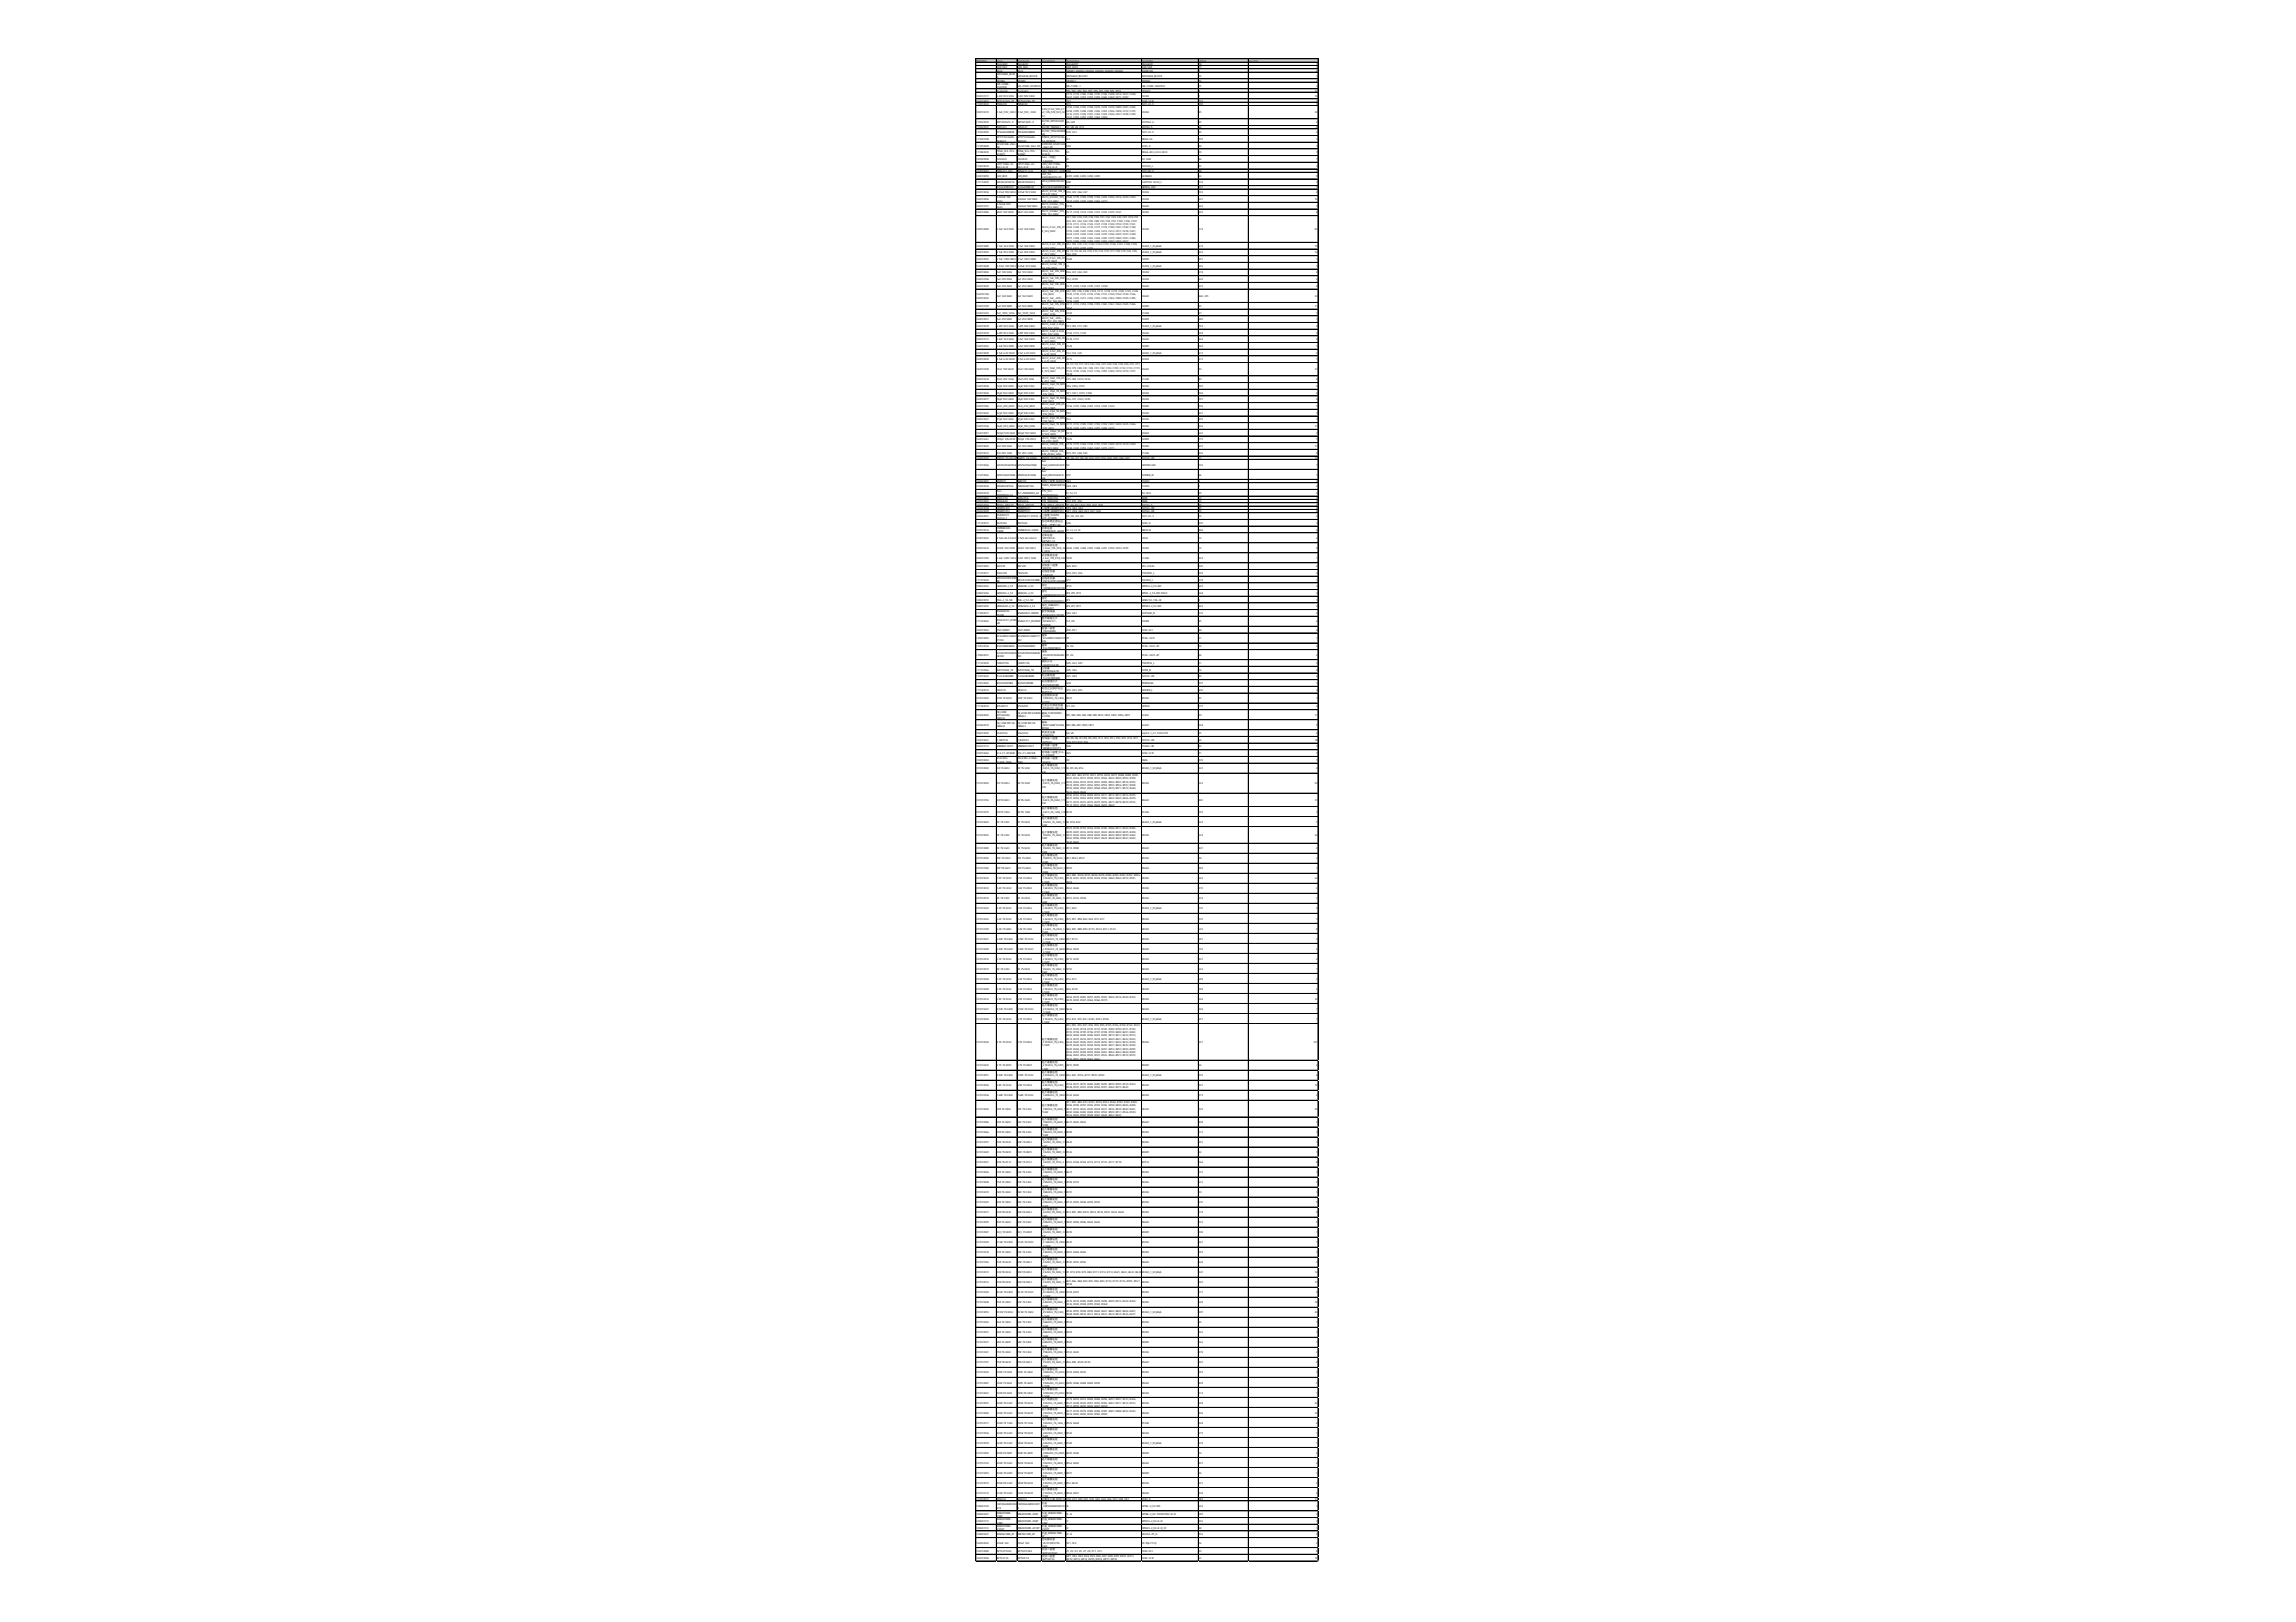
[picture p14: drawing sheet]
<svg xmlns="http://www.w3.org/2000/svg" width="297mm" height="210mm" viewBox="0 0 297 210" stroke-linecap="round" stroke-linejoin="round" font-family="sans-serif">
<defs><g id="words">
<g font-size=".3">
<text x="126.3" y="8">物料编码</text>
<text x="129" y="8">Value</text>
<text x="129" y="8.4">Date&amp;QC</text>
<text x="129" y="8.8">ESD_SILK</text>
<text x="129" y="9.3">Mark</text>
<text x="129" y="9.7">MESSAGE_BLOC</text>
<text x="129" y="10.1">K</text>
<text x="129" y="10.6">MODEL</text>
<text x="129" y="11">QR-CODE-</text>
<text x="129" y="11.4">500X500</text>
<text x="129" y="11.9">Testpoint</text>
<text x="131.6" y="8">Comment</text>
<text x="131.6" y="8.4">Date&amp;QC</text>
<text x="131.6" y="8.8">ESD_SILK</text>
<text x="131.6" y="9.3">Mark</text>
<text x="131.6" y="9.9">MESSAGE_BLOCK</text>
<text x="131.6" y="10.6">MODEL</text>
<text x="131.6" y="11.2">QR-CODE-500X500</text>
<text x="131.6" y="11.9">Testpoint</text>
<text x="134.8" y="8">Description</text>
<text x="138" y="8">Designator</text>
<text x="138" y="8.4">Date&amp;QC1</text>
<text x="138" y="8.8">ESD_SILK1</text>
<text x="138" y="9.3">MARK1, MARK2, MARK3, MARK4, MARK5, MARK6</text>
<text x="138" y="9.9">MESSAGE_BLOCK1</text>
<text x="138" y="10.6">MODEL1</text>
<text x="138" y="11.2">QR-CODE-1</text>
<text x="138" y="11.9">TP1, TP2, TP3, TP4, TP5, TP6, TP7, TP8, TP9, TP10</text>
<text x="147.7" y="8">Footprint</text>
<text x="147.7" y="8.4">Date&amp;QC</text>
<text x="147.7" y="8.8">ESD_SILK</text>
<text x="147.7" y="9.3">MARK100</text>
<text x="147.7" y="9.9">MESSAGE_BLOCK</text>
<text x="147.7" y="10.6">MODEL</text>
<text x="147.7" y="11.2">QR-CODE-500X500</text>
<text x="147.7" y="11.9">TP100C</text>
<text x="155.1" y="8">LibRef</text>
<text x="155.1" y="8.4">78</text>
<text x="155.1" y="8.8">77</text>
<text x="155.1" y="9.3">7</text>
<text x="155.1" y="9.9">74</text>
<text x="155.1" y="10.6">76</text>
<text x="155.1" y="11.2">75</text>
<text x="155.1" y="11.9">8</text>
<text x="161.6" y="8">Quantity</text>
<text x="170.1" y="11.9">10</text>
<text x="170.3" y="8.4">1</text>
<text x="170.3" y="8.8">1</text>
<text x="170.3" y="9.3">6</text>
<text x="170.3" y="9.9">1</text>
<text x="170.3" y="10.6">1</text>
<text x="170.3" y="11.2">1</text>
<text x="126.3" y="12.5">102010117</text>
<text x="126.3" y="13.2">104010054</text>
<text x="126.3" y="13.6">113070023</text>
<text x="126.3" y="14.7">102010219</text>
<text x="126.3" y="16">113020059</text>
<text x="126.3" y="16.6">113020037</text>
<text x="126.3" y="17.2">113020005</text>
<text x="129" y="12.5">2.2nF 50V 0402</text>
<text x="129" y="13.2">BZT52C3V3-TP</text>
<text x="129" y="13.6">TMI6030</text>
<text x="129" y="14.7">0.1uF_50V_0402</text>
<text x="129" y="16">MP1653GTF-Z</text>
<text x="129" y="16.6">TMI3421</text>
<text x="129" y="17.2">TPS60400DBVR</text>
<text x="129" y="17.9">M15T1G1664A-</text>
<text x="131.6" y="12.5">2.2nF 50V 0402</text>
<text x="131.6" y="13.2">BZT52C3V3-TP</text>
<text x="131.6" y="13.6">TMI6030</text>
<text x="131.6" y="14.7">0.1uF_50V_0402</text>
<text x="131.6" y="16">MP1653GTF-Z</text>
<text x="131.6" y="16.6">TMI3421</text>
<text x="131.6" y="17.2">TPS60400DBVR</text>
<text x="131.6" y="17.9">M15T1G1664A-</text>
<text x="134.8" y="14.2">0402_0.1uF_50V_0.1</text>
<text x="134.8" y="14.7">uF_10%_X7R_50V_04</text>
<text x="134.8" y="15.1">02</text>
<text x="134.8" y="15.7">DC/DC_MP1653GTF</text>
<text x="134.8" y="16.2">–Z</text>
<text x="134.8" y="16.6">DC/DC_TMI3421</text>
<text x="134.8" y="17">DC/DC_TPS60400DB</text>
<text x="134.8" y="17.5">VR</text>
<text x="134.8" y="17.9">DDR3L_M15T1G166</text>
<text x="138" y="12.3">C173, C174, C186, C188, C195, C196, C208, C214, C227, C228,</text>
<text x="138" y="12.7">C241, C242, C253, C254, C256, C266, C269, C271, C387</text>
<text x="138" y="13.2">Z13</text>
<text x="138" y="13.6">U13</text>
<text x="138" y="14">C153, C154, C155, C158, C275, C278, C279, C280, C281, C294,</text>
<text x="138" y="14.5">C296, C297, C298, C300, C302, C303, C306, C308, C312, C315,</text>
<text x="138" y="14.9">C316, C331, C336, C341, C342, C344, C346, C347, C348, C349,</text>
<text x="138" y="15.3">C351, C352, C353, C355, C363, C406</text>
<text x="138" y="16">U6, U29</text>
<text x="138" y="16.6">U7, U8, U9, U11</text>
<text x="138" y="17.2">U10, U12</text>
<text x="147.7" y="12.5">C0402</text>
<text x="147.7" y="13.2">SOD-123F</text>
<text x="147.7" y="13.6">SOT-23-5</text>
<text x="147.7" y="14.7">C0402</text>
<text x="147.7" y="16">SOT563-6</text>
<text x="147.7" y="16.6">SOT23-5</text>
<text x="147.7" y="17.2">SOT-23-5</text>
<text x="155.1" y="12.5">1</text>
<text x="155.1" y="13.2">154</text>
<text x="155.1" y="13.6">105</text>
<text x="155.1" y="14.7">85</text>
<text x="155.1" y="16">85</text>
<text x="155.1" y="16.6">64</text>
<text x="155.1" y="17.2">84</text>
<text x="170.1" y="12.5">19</text>
<text x="170.1" y="14.7">36</text>
<text x="170.3" y="13.2">1</text>
<text x="170.3" y="13.6">1</text>
<text x="170.3" y="16">2</text>
<text x="170.3" y="16.6">4</text>
<text x="170.3" y="17.2">2</text>
<text x="126.3" y="18.1">111040108</text>
<text x="126.3" y="19">111050009</text>
<text x="126.3" y="19.8">111080035</text>
<text x="126.3" y="20.7">105040008</text>
<text x="126.3" y="21.6">113070033</text>
<text x="126.3" y="22.2">113070047</text>
<text x="126.3" y="22.9">104010059</text>
<text x="126.3" y="23.7">111110025</text>
<text x="129" y="18.3">DEBG2S</text>
<text x="129" y="18.8">GT24C32B-2GLI-</text>
<text x="129" y="19.2">TR</text>
<text x="129" y="19.6">FPGA_SL4-70S-</text>
<text x="129" y="20.1">6F484C</text>
<text x="129" y="20.7">12LH025</text>
<text x="129" y="21.4">LD1117AG-33-</text>
<text x="129" y="21.8">AA3-A-R</text>
<text x="129" y="22.2">TMI6411-033</text>
<text x="129" y="22.9">LED_RED</text>
<text x="129" y="23.7">GD32F303VET6</text>
<text x="131.6" y="18.3">DEBG2S</text>
<text x="131.6" y="19">GT24C32B-2GLI-TR</text>
<text x="131.6" y="19.6">FPGA_SL4-70S-</text>
<text x="131.6" y="20.1">6F484C</text>
<text x="131.6" y="20.7">12LH025</text>
<text x="131.6" y="21.4">LD1117AG-33-</text>
<text x="131.6" y="21.8">AA3-A-R</text>
<text x="131.6" y="22.2">TMI6411-033</text>
<text x="131.6" y="22.9">LED_RED</text>
<text x="131.6" y="23.7">GD32F303VET6</text>
<text x="134.8" y="18.3">4A-DEBG2S</text>
<text x="134.8" y="18.8">EEPROM_GT24C32B</text>
<text x="134.8" y="19.2">-2GLI-TR</text>
<text x="134.8" y="19.6">FPGA_SL4-70S-</text>
<text x="134.8" y="20.1">6F484C</text>
<text x="134.8" y="20.5">Fuse（车规）</text>
<text x="134.8" y="20.9">_12LH025</text>
<text x="134.8" y="21.4">LDO_LD1117AG-</text>
<text x="134.8" y="21.8">33-AA3-A-R</text>
<text x="134.8" y="22.2">LDO_TMI6411-33TB</text>
<text x="134.8" y="22.7">LED_TH-</text>
<text x="134.8" y="23.1">S0603R2A1YJ-53</text>
<text x="134.8" y="23.5">MCU_GD32F303VET</text>
<text x="134.8" y="24">6</text>
<text x="138" y="18.1">IC3</text>
<text x="138" y="19">U40</text>
<text x="138" y="19.8">U1</text>
<text x="138" y="20.7">F4</text>
<text x="138" y="21.6">V1</text>
<text x="138" y="22.2">U39</text>
<text x="138" y="22.9">LED1, LED2, LED3, LED4, LED5</text>
<text x="138" y="23.7">U38</text>
<text x="147.7" y="18.1">FBGA-96</text>
<text x="147.7" y="19">SOIC-8</text>
<text x="147.7" y="19.8">FBGA-484_L23.0-W23</text>
<text x="147.7" y="20.7">FU 1206</text>
<text x="147.7" y="21.6">SOT223_L</text>
<text x="147.7" y="22.2">SOT-89-5</text>
<text x="147.7" y="22.9">LED0603</text>
<text x="147.7" y="23.7">LQFP100 14x14_L</text>
<text x="155.1" y="18.1">155</text>
<text x="155.1" y="19">48</text>
<text x="155.1" y="19.8">59</text>
<text x="155.1" y="20.7">46</text>
<text x="155.1" y="21.6">35</text>
<text x="155.1" y="22.2">38</text>
<text x="155.1" y="22.9">22</text>
<text x="155.1" y="23.7">176</text>
<text x="170.3" y="18.1">1</text>
<text x="170.3" y="19">1</text>
<text x="170.3" y="19.8">1</text>
<text x="170.3" y="20.7">1</text>
<text x="170.3" y="21.6">1</text>
<text x="170.3" y="22.2">1</text>
<text x="170.3" y="22.9">5</text>
<text x="170.3" y="23.7">1</text>
<text x="126.3" y="25">102010036</text>
<text x="126.3" y="25.9">102010096</text>
<text x="126.3" y="26.8">102010131</text>
<text x="126.3" y="27.6">102010086</text>
<text x="126.3" y="29.8">102010085</text>
<text x="129" y="24.4">N32G4FRKEQ7</text>
<text x="129" y="25">0.01uF 50V 0402</text>
<text x="129" y="25.7">0.022uF 16V</text>
<text x="129" y="26.1">0402</text>
<text x="129" y="26.5">0.022uF 50V</text>
<text x="129" y="27">0603</text>
<text x="129" y="27.6">68nF 16V 0402</text>
<text x="129" y="29.8">0.1uF 16V 0402</text>
<text x="131.6" y="24.4">N32G4FRKEQ7</text>
<text x="131.6" y="25">0.01uF 50V 0402</text>
<text x="131.6" y="25.9">0.022uF 16V 0402</text>
<text x="131.6" y="26.8">0.022uF 50V 0603</text>
<text x="131.6" y="27.6">68nF 16V 0402</text>
<text x="131.6" y="29.8">0.1uF 16V 0402</text>
<text x="134.8" y="24.4">MCU_N32G4FRKEQ7</text>
<text x="134.8" y="24.8">MLCC_0.01uF_10%_X</text>
<text x="134.8" y="25.3">7R_50V_0402</text>
<text x="134.8" y="25.7">MLCC_0.022uF_10%_</text>
<text x="134.8" y="26.1">X7R_16V_0402</text>
<text x="134.8" y="26.5">MLCC_0.022uF_10%_</text>
<text x="134.8" y="27">X7R_50V_0603</text>
<text x="134.8" y="27.4">MLCC_0.068uF_10%_</text>
<text x="134.8" y="27.8">X5R_16V_0402</text>
<text x="134.8" y="29.6">MLCC_0.1uF_10%_X7</text>
<text x="138" y="24.4">U2</text>
<text x="138" y="25">C48, C49, C66, C67</text>
<text x="138" y="25.7">C169, C179, C183, C189, C192, C204, C206, C216, C220, C230,</text>
<text x="138" y="26.1">C237, C243, C249, C260, C262, C272</text>
<text x="138" y="26.8">C339</text>
<text x="138" y="27.6">C317, C318, C319, C320, C321, C324, C325, C327</text>
<text x="138" y="28.3">C31, C32, C33, C35, C38, C40, C41, C42, C43, C44, C45, C58, C59,</text>
<text x="138" y="28.7">C60, C61, C62, C63, C83, C88, C93, C94, C97, C102, C106, C107,</text>
<text x="138" y="29.1">C110, C111, C116, C122, C127, C139, C140, C152, C159, C161,</text>
<text x="138" y="29.6">C163, C165, C167, C176, C177, C178, C180, C181, C182, C198,</text>
<text x="147.7" y="24.4">QFN32_4X4</text>
<text x="147.7" y="25">C0402</text>
<text x="147.7" y="25.9">C0402</text>
<text x="147.7" y="26.8">C0603</text>
<text x="147.7" y="27.6">C0402</text>
<text x="147.7" y="29.8">C0402</text>
<text x="155.1" y="24.4">121</text>
<text x="155.1" y="25">193</text>
<text x="155.1" y="25.9">221</text>
<text x="155.1" y="26.8">265</text>
<text x="155.1" y="27.6">220</text>
<text x="155.1" y="29.8">219</text>
<text x="170.1" y="25.9">16</text>
<text x="170.1" y="29.8">84</text>
<text x="170.3" y="24.4">1</text>
<text x="170.3" y="25">4</text>
<text x="170.3" y="26.8">1</text>
<text x="170.3" y="27.6">8</text>
<text x="126.3" y="31.9">102010085</text>
<text x="126.3" y="32.8">102010092</text>
<text x="126.3" y="33.7">102010093</text>
<text x="126.3" y="34.5">102010028</text>
<text x="126.3" y="35.4">102010084</text>
<text x="129" y="31.9">0.1uF 16V 0402</text>
<text x="129" y="32.8">0.1uF 25V 0402</text>
<text x="129" y="33.7">0.1uF 100V 0805</text>
<text x="129" y="34.5">0.47uF 10V 0402</text>
<text x="129" y="35.4">1uF 10V 0402</text>
<text x="131.6" y="31.9">0.1uF 16V 0402</text>
<text x="131.6" y="32.8">0.1uF 25V 0402</text>
<text x="131.6" y="33.7">0.1uF 100V 0805</text>
<text x="131.6" y="34.5">0.47uF 10V 0402</text>
<text x="131.6" y="35.4">1uF 10V 0402</text>
<text x="134.8" y="30">R_16V_0402</text>
<text x="134.8" y="31.7">MLCC_0.1uF_10%_X7</text>
<text x="134.8" y="32.2">R_16V_0402</text>
<text x="134.8" y="32.6">MLCC_0.1uF_10%_X7</text>
<text x="134.8" y="33">R_25V_0402</text>
<text x="134.8" y="33.5">MLCC_0.1uF_10%_X7</text>
<text x="134.8" y="33.9">R_100V_0805</text>
<text x="134.8" y="34.3">MLCC_0.47uF_10%_X</text>
<text x="134.8" y="34.8">5R_10V_0402</text>
<text x="134.8" y="35.2">MLCC_1uF_10%_X5R</text>
<text x="134.8" y="35.6">_10V_0402</text>
<text x="138" y="30">C199, C200, C201, C202, C203, C212, C213, C217, C218, C221,</text>
<text x="138" y="30.4">C224, C231, C232, C233, C234, C235, C236, C245, C247, C248,</text>
<text x="138" y="30.9">C257, C258, C259, C263, C264, C265, C379, C380, C381, C382,</text>
<text x="138" y="31.3">C391, C392, C393, C394, C401, C402, C403, C404, C407</text>
<text x="138" y="31.7">C52, C54, C70, C72, C143, C144, C145, C146, C147, C148, C149,</text>
<text x="138" y="32.2">C150, C372, C375, C376</text>
<text x="138" y="32.6">C2, C3, C5, C6, C8, C10, C13, C14, C15, C17, C18, C19, C22, C25,</text>
<text x="138" y="33">C26, C28</text>
<text x="138" y="33.7">C388</text>
<text x="138" y="34.5">C1</text>
<text x="138" y="35.4">C46, C47, C64, C65</text>
<text x="147.7" y="31.9">C0402_1_00_BGA</text>
<text x="147.7" y="32.8">C0402_1_00_BGA</text>
<text x="147.7" y="33.7">C0805</text>
<text x="147.7" y="34.5">C0402_1_00_BGA</text>
<text x="147.7" y="35.4">C0402</text>
<text x="155.1" y="31.9">219</text>
<text x="155.1" y="32.8">222</text>
<text x="155.1" y="33.7">291</text>
<text x="155.1" y="34.5">192</text>
<text x="155.1" y="35.4">218</text>
<text x="170.1" y="31.9">15</text>
<text x="170.1" y="32.8">16</text>
<text x="170.3" y="33.7">1</text>
<text x="170.3" y="34.5">1</text>
<text x="170.3" y="35.4">4</text>
<text x="126.3" y="36.3">102010106</text>
<text x="126.3" y="37.1">102010029</text>
<text x="126.3" y="38.2">102010140,</text>
<text x="126.3" y="38.6">102010022</text>
<text x="126.3" y="39.7">102010199</text>
<text x="126.3" y="40.6">102010143</text>
<text x="126.3" y="41.4">102010031</text>
<text x="129" y="36.3">1uF 25V 0402</text>
<text x="129" y="37.1">1uF 25V 0603</text>
<text x="129" y="38.4">1uF 16V 0603</text>
<text x="129" y="39.7">1uF 50V 0805</text>
<text x="129" y="40.6">1uF_100V_1206</text>
<text x="129" y="41.4">1uF 25V 0805</text>
<text x="131.6" y="36.3">1uF 25V 0402</text>
<text x="131.6" y="37.1">1uF 25V 0603</text>
<text x="131.6" y="38.4">1uF 16V 0603</text>
<text x="131.6" y="39.7">1uF 50V 0805</text>
<text x="131.6" y="40.6">1uF_100V_1206</text>
<text x="131.6" y="41.4">1uF 25V 0805</text>
<text x="134.8" y="36">MLCC_1uF_10%_X5R</text>
<text x="134.8" y="36.5">_25V_0402</text>
<text x="134.8" y="36.9">MLCC_1uF_10%_X5R</text>
<text x="134.8" y="37.3">_25V_0603</text>
<text x="134.8" y="37.8">MLCC_1uF_10%_X7R</text>
<text x="134.8" y="38.2">_16V_0603,</text>
<text x="134.8" y="38.6">MLCC_1uF_-20%--</text>
<text x="134.8" y="39.1">80%_Y5V_16V_0603</text>
<text x="134.8" y="39.5">MLCC_1uF_10%_X7R</text>
<text x="134.8" y="39.9">_50V_0805</text>
<text x="134.8" y="40.4">MLCC_1uF_10%_X7R</text>
<text x="134.8" y="40.8">_100V_1206</text>
<text x="134.8" y="41.2">MLCC_1uF_-20%--</text>
<text x="134.8" y="41.7">80%_Y5V_25V_0805</text>
<text x="138" y="36.3">C74, C299</text>
<text x="138" y="37.1">C277, C333, C334, C335, C337, C338</text>
<text x="138" y="37.8">C82, C95, C96, C108, C109, C117, C118, C119, C120, C121, C128,</text>
<text x="138" y="38.2">C129, C130, C131, C132, C136, C137, C160, C162, C164, C166,</text>
<text x="138" y="38.6">C168, C210, C211, C222, C223, C246, C362, C389, C390, C395,</text>
<text x="138" y="39.1">C396, C405</text>
<text x="138" y="39.5">C311, C314, C354, C358, C359, C360, C361, C364, C365, C366,</text>
<text x="138" y="39.9">C367</text>
<text x="138" y="40.6">C340</text>
<text x="138" y="41.4">C76</text>
<text x="147.7" y="36.3">C0402</text>
<text x="147.7" y="37.1">C0603</text>
<text x="147.7" y="38.4">C0603</text>
<text x="147.7" y="39.7">C0805</text>
<text x="147.7" y="40.6">C1206</text>
<text x="147.7" y="41.4">C0805</text>
<text x="155.1" y="36.3">224</text>
<text x="155.1" y="37.1">237</text>
<text x="155.1" y="38.4">268, 235</text>
<text x="155.1" y="39.7">30</text>
<text x="155.1" y="40.6">37</text>
<text x="155.1" y="41.4">280</text>
<text x="170.1" y="38.4">33</text>
<text x="170.1" y="39.7">11</text>
<text x="170.3" y="36.3">2</text>
<text x="170.3" y="37.1">6</text>
<text x="170.3" y="40.6">1</text>
<text x="170.3" y="41.4">1</text>
<text x="126.3" y="42.3">102010078</text>
<text x="126.3" y="43.2">102010078</text>
<text x="126.3" y="44">102010113</text>
<text x="126.3" y="44.9">102010252</text>
<text x="126.3" y="45.8">102010009</text>
<text x="126.3" y="46.6">102010009</text>
<text x="126.3" y="47.9">102010100</text>
<text x="129" y="42.3">2.2PF 50V 0402</text>
<text x="129" y="43.2">2.2PF 50V 0402</text>
<text x="129" y="44">2.2uF 16V 0603</text>
<text x="129" y="44.9">2.2uF 50V 0805</text>
<text x="129" y="45.8">4.7uF 6.3V 0402</text>
<text x="129" y="46.6">4.7uF 6.3V 0402</text>
<text x="129" y="47.9">10uF 10V 0603</text>
<text x="131.6" y="42.3">2.2PF 50V 0402</text>
<text x="131.6" y="43.2">2.2PF 50V 0402</text>
<text x="131.6" y="44">2.2uF 16V 0603</text>
<text x="131.6" y="44.9">2.2uF 50V 0805</text>
<text x="131.6" y="45.8">4.7uF 6.3V 0402</text>
<text x="131.6" y="46.6">4.7uF 6.3V 0402</text>
<text x="131.6" y="47.9">10uF 10V 0603</text>
<text x="134.8" y="42.1">MLCC_2.2pF_0.25pF_</text>
<text x="134.8" y="42.5">NPO_50V_0402</text>
<text x="134.8" y="43">MLCC_2.2pF_0.25pF_</text>
<text x="134.8" y="43.4">NPO_50V_0402</text>
<text x="134.8" y="43.8">MLCC_2.2uF_10%_X5</text>
<text x="134.8" y="44.3">R_16V_0603</text>
<text x="134.8" y="44.7">MLCC_2.2uF_10%_X7</text>
<text x="134.8" y="45.1">R_50V_0805</text>
<text x="134.8" y="45.6">MLCC_4.7uF_20%_X5</text>
<text x="134.8" y="46">R_6.3V_0402</text>
<text x="134.8" y="46.4">MLCC_4.7uF_20%_X5</text>
<text x="134.8" y="46.8">R_6.3V_0402</text>
<text x="134.8" y="47.7">MLCC_10uF_10%_X5</text>
<text x="138" y="42.3">C53, C55, C71, C85</text>
<text x="138" y="43.2">C104, C113, C124</text>
<text x="138" y="44">C138, C151</text>
<text x="138" y="44.9">C328</text>
<text x="138" y="45.8">C12, C16, C20</text>
<text x="138" y="46.6">C373</text>
<text x="138" y="47.3">C4, C7, C9, C11, C21, C23, C24, C27, C29, C30, C39, C56, C57, C77,</text>
<text x="138" y="47.7">C78, C79, C80, C81, C89, C91, C92, C103, C105, C112, C114, C115,</text>
<text x="147.7" y="42.3">C0402_1_00_BGA</text>
<text x="147.7" y="43.2">C0402</text>
<text x="147.7" y="44">C0603</text>
<text x="147.7" y="44.9">C0805</text>
<text x="147.7" y="45.8">C0402_1_00_BGA</text>
<text x="147.7" y="46.6">C0402</text>
<text x="147.7" y="47.9">C0603</text>
<text x="155.1" y="42.3">194</text>
<text x="155.1" y="43.2">194</text>
<text x="155.1" y="44">264</text>
<text x="155.1" y="44.9">160</text>
<text x="155.1" y="45.8">213</text>
<text x="155.1" y="46.6">213</text>
<text x="155.1" y="47.9">50</text>
<text x="170.1" y="47.9">37</text>
<text x="170.3" y="42.3">4</text>
<text x="170.3" y="43.2">3</text>
<text x="170.3" y="44">2</text>
<text x="170.3" y="44.9">1</text>
<text x="170.3" y="45.8">3</text>
<text x="170.3" y="46.6">1</text>
<text x="126.3" y="49.2">102010218</text>
<text x="126.3" y="50.1">102010038</text>
<text x="126.3" y="50.9">102010040</text>
<text x="126.3" y="51.8">102010077</text>
<text x="126.3" y="52.7">102010104</text>
<text x="126.3" y="53.5">102010044</text>
<text x="129" y="49.2">10uF 25V 1206</text>
<text x="129" y="50.1">12pF 50V 0402</text>
<text x="129" y="50.9">15pF 50V 0402</text>
<text x="129" y="51.8">18pF 50V 0402</text>
<text x="129" y="52.7">22uF_25V_0805</text>
<text x="129" y="53.5">27pF 50V 0402</text>
<text x="131.6" y="49.2">10uF 25V 1206</text>
<text x="131.6" y="50.1">12pF 50V 0402</text>
<text x="131.6" y="50.9">15pF 50V 0402</text>
<text x="131.6" y="51.8">18pF 50V 0402</text>
<text x="131.6" y="52.7">22uF_25V_0805</text>
<text x="131.6" y="53.5">27pF 50V 0402</text>
<text x="134.8" y="48.1">R_10V_0603</text>
<text x="134.8" y="49">MLCC_10uF_10%_X7</text>
<text x="134.8" y="49.4">R_25V_1206</text>
<text x="134.8" y="49.9">MLCC_12pF_5%_NPO</text>
<text x="134.8" y="50.3">_50V_0402</text>
<text x="134.8" y="50.7">MLCC_15pF_5%_NPO</text>
<text x="134.8" y="51.2">_50V_0402</text>
<text x="134.8" y="51.6">MLCC_18pF_5%_NPO</text>
<text x="134.8" y="52">_50V_0402</text>
<text x="134.8" y="52.5">MLCC_22uF_20%_X5</text>
<text x="134.8" y="52.9">R_25V_0805</text>
<text x="134.8" y="53.3">MLCC_27pF_5%_NPO</text>
<text x="134.8" y="53.8">_50V_0402</text>
<text x="138" y="48.1">C123, C125, C126, C141, C142, C350, C369, C370, C374, C377,</text>
<text x="138" y="48.6">C378</text>
<text x="138" y="49.2">C75, C84, C274, C276</text>
<text x="138" y="50.1">C86, C356, C357</text>
<text x="138" y="50.9">C87, C301, C397, C398</text>
<text x="138" y="51.8">C36, C37, C343, C345</text>
<text x="138" y="52.7">C156, C157, C304, C307, C310, C330, C332</text>
<text x="138" y="53.5">C90</text>
<text x="147.7" y="49.2">C1206</text>
<text x="147.7" y="50.1">C0402</text>
<text x="147.7" y="50.9">C0402</text>
<text x="147.7" y="51.8">C0402</text>
<text x="147.7" y="52.7">C0805</text>
<text x="147.7" y="53.5">C0402</text>
<text x="155.1" y="49.2">80</text>
<text x="155.1" y="50.1">195</text>
<text x="155.1" y="50.9">196</text>
<text x="155.1" y="51.8">197</text>
<text x="155.1" y="52.7">106</text>
<text x="155.1" y="53.5">201</text>
<text x="170.3" y="49.2">4</text>
<text x="170.3" y="50.1">3</text>
<text x="170.3" y="50.9">4</text>
<text x="170.3" y="51.8">4</text>
<text x="170.3" y="52.7">7</text>
<text x="170.3" y="53.5">1</text>
<text x="126.3" y="54.4">102010047</text>
<text x="126.3" y="55.3">102010136</text>
<text x="126.3" y="56.1">102010051</text>
<text x="126.3" y="57">102010261</text>
<text x="126.3" y="57.9">102010004</text>
<text x="126.3" y="58.7">102010074</text>
<text x="126.3" y="59.4">104030025</text>
<text x="129" y="54.4">47pF 50V 0402</text>
<text x="129" y="55.3">56pF_50V_0402</text>
<text x="129" y="56.1">100pF 50V 0603</text>
<text x="129" y="57">100pF 10%250V</text>
<text x="129" y="57.9">1nF 50V 0402</text>
<text x="129" y="58.7">1nF 2KV 1206</text>
<text x="129" y="59.4">NMOS_YJL2302A</text>
<text x="131.6" y="54.4">47pF 50V 0402</text>
<text x="131.6" y="55.3">56pF_50V_0402</text>
<text x="131.6" y="56.1">100pF 50V 0603</text>
<text x="131.6" y="57">100pF 10%250V</text>
<text x="131.6" y="57.9">1nF 50V 0402</text>
<text x="131.6" y="58.7">1nF 2KV 1206</text>
<text x="131.6" y="59.4">NMOS_YJL2302A</text>
<text x="134.8" y="54.2">MLCC_47pF_5%_NPO</text>
<text x="134.8" y="54.6">_50V_0402</text>
<text x="134.8" y="55.1">MLCC_56pF_5%_NPO</text>
<text x="134.8" y="55.5">_50V_0402</text>
<text x="134.8" y="55.9">MLCC_100pF_5%_NP</text>
<text x="134.8" y="56.4">O_50V_0603</text>
<text x="134.8" y="56.8">MLCC_100pF_10%_X</text>
<text x="134.8" y="57.2">7R_250V_0805</text>
<text x="134.8" y="57.6">MLCC_1000pF_10%_</text>
<text x="134.8" y="58.1">X7R_50V_0402</text>
<text x="134.8" y="58.5">MLCC_1000pF_10%_</text>
<text x="134.8" y="58.9">X7R_2000V_1206</text>
<text x="134.8" y="59.4">NMOS_YJL2302A</text>
<text x="134.8" y="59.8">Nor</text>
<text x="138" y="54.4">C34</text>
<text x="138" y="55.1">C171, C172, C185, C187, C193, C194, C207, C209, C225, C226,</text>
<text x="138" y="55.5">C239, C240, C251, C252, C255, C268, C270</text>
<text x="138" y="56.1">C313</text>
<text x="138" y="57">C309</text>
<text x="138" y="57.6">C170, C175, C184, C190, C191, C197, C205, C215, C219, C229,</text>
<text x="138" y="58.1">C238, C244, C250, C261, C267, C273, C371</text>
<text x="138" y="58.7">C50, C51, C68, C69</text>
<text x="138" y="59.4">Q5, Q6, Q7, Q8, Q9, Q12, Q15, Q16, Q24, Q25, Q26, Q31</text>
<text x="147.7" y="54.4">C0402</text>
<text x="147.7" y="55.3">C0402</text>
<text x="147.7" y="56.1">C0603</text>
<text x="147.7" y="57">C0805</text>
<text x="147.7" y="57.9">C0402</text>
<text x="147.7" y="58.7">C1206</text>
<text x="147.7" y="59.4">SOT23-3N</text>
<text x="155.1" y="54.4">203</text>
<text x="155.1" y="55.3">226</text>
<text x="155.1" y="56.1">243</text>
<text x="155.1" y="57">175</text>
<text x="155.1" y="57.9">207</text>
<text x="155.1" y="58.7">302</text>
<text x="155.1" y="59.4">11</text>
<text x="170.1" y="55.3">17</text>
<text x="170.1" y="57.9">17</text>
<text x="170.1" y="59.4">12</text>
<text x="170.3" y="54.4">1</text>
<text x="170.3" y="56.1">1</text>
<text x="170.3" y="57">1</text>
<text x="170.3" y="58.7">4</text>
<text x="126.3" y="60.2">111070046</text>
<text x="126.3" y="61.5">111070062</text>
<text x="126.3" y="62.4">104020007</text>
<text x="126.3" y="63">104030030</text>
<text x="126.3" y="63.9">105030018</text>
<text x="126.3" y="64.6">105010062</text>
<text x="126.3" y="65">105010065</text>
<text x="126.3" y="65.4">105010054</text>
<text x="126.3" y="65.9">104020008</text>
<text x="129" y="60.2">GD25Q256EYIGR</text>
<text x="129" y="61.5">MD25Q64CSIGR</text>
<text x="129" y="62.4">MJD31C</text>
<text x="129" y="63">JMGK540P10A</text>
<text x="129" y="63.7">TLC-</text>
<text x="129" y="64.1">MSMD050_60</text>
<text x="129" y="64.6">SMAJ15A</text>
<text x="129" y="65">SMAJ60A</text>
<text x="129" y="65.4">WS03-4RULT5</text>
<text x="129" y="65.9">MMBT5401</text>
<text x="131.6" y="60.2">GD25Q256EYIGR</text>
<text x="131.6" y="61.5">MD25Q64CSIGR</text>
<text x="131.6" y="62.4">MJD31C</text>
<text x="131.6" y="63">JMGK540P10A</text>
<text x="131.6" y="63.9">TLC-MSMD050_60</text>
<text x="131.6" y="64.6">SMAJ15A</text>
<text x="131.6" y="65">SMAJ60A</text>
<text x="131.6" y="65.4">WS03-4RULT5</text>
<text x="131.6" y="65.9">MMBT5401</text>
<text x="134.8" y="60.2">Flash_GD25Q256EYI</text>
<text x="134.8" y="60.7">GR</text>
<text x="134.8" y="61.1">Nor</text>
<text x="134.8" y="61.5">Flash_MD25Q64CSI</text>
<text x="134.8" y="62">GR</text>
<text x="134.8" y="62.4">NPN三极管_MJD31C</text>
<text x="134.8" y="62.8">PMOS_JMGK540P10</text>
<text x="134.8" y="63.3">A</text>
<text x="134.8" y="63.7">PTC_TLC-</text>
<text x="134.8" y="64.1">MSMD050/60</text>
<text x="134.8" y="64.6">TVS_SMAJ15A</text>
<text x="134.8" y="65">TVS_SMAJ60A</text>
<text x="134.8" y="65.4">TVS_WS03-4RULT5</text>
<text x="134.8" y="65.9">三极管_MMBT5401</text>
<text x="138" y="60.2">U3</text>
<text x="138" y="61.5">U37</text>
<text x="138" y="62.4">Q23</text>
<text x="138" y="63">Q28, Q29</text>
<text x="138" y="63.9">F1, F2, F3</text>
<text x="138" y="64.6">Z17</text>
<text x="138" y="65">Z14, Z15, Z16</text>
<text x="138" y="65.4">D1, D2, D21, D22, D26, D27, D29</text>
<text x="138" y="65.9">Q19, Q22, Q32</text>
<text x="147.7" y="60.2">WS0N8 6X5</text>
<text x="147.7" y="61.5">SOP8W_N</text>
<text x="147.7" y="62.4">TO252</text>
<text x="147.7" y="63">TO252</text>
<text x="147.7" y="63.9">FU 1812</text>
<text x="147.7" y="64.6">SMA</text>
<text x="147.7" y="65">SMA</text>
<text x="147.7" y="65.4">SOT23-5</text>
<text x="147.7" y="65.9">SOT23-3N</text>
<text x="155.1" y="60.2">120</text>
<text x="155.1" y="61.5">96</text>
<text x="155.1" y="62.4">6</text>
<text x="155.1" y="63">5</text>
<text x="155.1" y="63.9">39</text>
<text x="155.1" y="64.6">24</text>
<text x="155.1" y="65">25</text>
<text x="155.1" y="65.4">45</text>
<text x="155.1" y="65.9">45</text>
<text x="170.3" y="60.2">1</text>
<text x="170.3" y="61.5">1</text>
<text x="170.3" y="62.4">1</text>
<text x="170.3" y="63">2</text>
<text x="170.3" y="63.9">3</text>
<text x="170.3" y="64.6">1</text>
<text x="170.3" y="65">3</text>
<text x="170.3" y="65.4">7</text>
<text x="170.3" y="65.9">3</text>
<text x="126.3" y="66.3">104020009</text>
<text x="126.3" y="66.9">104020001</text>
<text x="126.3" y="67.8">111140013</text>
<text x="126.3" y="68.7">103010016</text>
<text x="126.3" y="69.7">103010042</text>
<text x="126.3" y="71">102010216</text>
<text x="129" y="66.3">MMBT5551</text>
<text x="129" y="66.7">SS8050LT1</text>
<text x="129" y="67.2">SOT23-3</text>
<text x="129" y="67.8">DIO706S</text>
<text x="129" y="68.4">CMNR4020-</text>
<text x="129" y="68.9">2R2M</text>
<text x="129" y="69.7">4.7uH 2A 4.0x4.0</text>
<text x="129" y="71">220nF 16V 0402</text>
<text x="131.6" y="66.3">MMBT5551</text>
<text x="131.6" y="66.9">SS8050LT1 SOT23-3</text>
<text x="131.6" y="67.8">DIO706S</text>
<text x="131.6" y="68.7">CMNR4020-2R2M</text>
<text x="131.6" y="69.7">4.7uH 2A 4.0x4.0</text>
<text x="131.6" y="71">220nF 16V 0402</text>
<text x="134.8" y="66.3">三极管_MMBT5551</text>
<text x="134.8" y="66.7">三极管_SS8050</text>
<text x="134.8" y="67.2">SOT-23 NPN</text>
<text x="134.8" y="67.6">低功率微处理电压</text>
<text x="134.8" y="68">监控（带看门狗）</text>
<text x="134.8" y="68.4">功率电感</text>
<text x="134.8" y="68.9">_CMNR4020-2R2M</text>
<text x="134.8" y="69.3">功率电感</text>
<text x="134.8" y="69.7">_MPIT4018-</text>
<text x="134.8" y="70.2">4R7M31-LF</text>
<text x="134.8" y="70.6">多层陶瓷电容</text>
<text x="134.8" y="71">_0.22uF_10%_X7R_16</text>
<text x="134.8" y="71.5">V_0402</text>
<text x="134.8" y="71.9">多层陶瓷电容</text>
<text x="138" y="66.3">Q17, Q18, Q20, Q21, Q27, Q30</text>
<text x="138" y="66.9">Q1, Q2, Q3, Q4</text>
<text x="138" y="67.8">U36</text>
<text x="138" y="68.7">L2, L3, L4, L5</text>
<text x="138" y="69.7">L1, L6</text>
<text x="138" y="71">C282, C283, C284, C287, C288, C291, C292, C293, C295</text>
<text x="147.7" y="66.3">SOT23-3N</text>
<text x="147.7" y="66.9">SOT-23-3</text>
<text x="147.7" y="67.8">SOIC-8</text>
<text x="147.7" y="68.7">NR4020</text>
<text x="147.7" y="69.7">CD42</text>
<text x="147.7" y="71">C0402</text>
<text x="155.1" y="66.3">75</text>
<text x="155.1" y="66.9">14</text>
<text x="155.1" y="67.8">205</text>
<text x="155.1" y="68.7">486</text>
<text x="155.1" y="69.7">12</text>
<text x="155.1" y="71">75</text>
<text x="170.3" y="66.3">6</text>
<text x="170.3" y="66.9">4</text>
<text x="170.3" y="67.8">1</text>
<text x="170.3" y="68.7">4</text>
<text x="170.3" y="69.7">2</text>
<text x="170.3" y="71">9</text>
<text x="126.3" y="72.3">102010150</text>
<text x="126.3" y="73.4">104010052</text>
<text x="126.3" y="74.3">111100017</text>
<text x="126.3" y="75.1">111100020</text>
<text x="126.3" y="76">108030254</text>
<text x="126.3" y="76.9">108030256</text>
<text x="126.3" y="77.7">108030053</text>
<text x="129" y="72.3">2.2uF 100V 1206</text>
<text x="129" y="73.4">WES1D</text>
<text x="129" y="74.3">74HC245</text>
<text x="129" y="74.9">SN74LVC8T245D</text>
<text x="129" y="75.4">BR</text>
<text x="129" y="76">HDR2X8-2_54</text>
<text x="129" y="76.9">HDR2X2-2_54</text>
<text x="129" y="77.7">PH6-2_54-SD</text>
<text x="131.6" y="72.3">2.2uF 100V 1206</text>
<text x="131.6" y="73.4">WES1D</text>
<text x="131.6" y="74.3">74HC245</text>
<text x="131.6" y="75.1">SN74LVC8T245DBR</text>
<text x="131.6" y="76">HDR2X8-2_54</text>
<text x="131.6" y="76.9">HDR2X2-2_54</text>
<text x="131.6" y="77.7">PH6-2_54-SD</text>
<text x="134.8" y="72.3">_2.2uF_10%_X7R_100</text>
<text x="134.8" y="72.8">V_1206</text>
<text x="134.8" y="73.2">快恢复二极管</text>
<text x="134.8" y="73.6">_WES1D</text>
<text x="134.8" y="74.1">总线收发器</text>
<text x="134.8" y="74.5">_74HC245</text>
<text x="134.8" y="74.9">总线收发器</text>
<text x="134.8" y="75.4">_SN74LVC8T245DBR</text>
<text x="134.8" y="75.8">排针</text>
<text x="134.8" y="76.2">_J.PZDR2540012706</text>
<text x="134.8" y="76.7">排针</text>
<text x="134.8" y="77.1">_J.PZDR2540012707</text>
<text x="134.8" y="77.5">排针</text>
<text x="134.8" y="78">_J.PZSV2540003551</text>
<text x="138" y="72.3">C305</text>
<text x="138" y="73.4">D24, D25</text>
<text x="138" y="74.3">U14, U15, U16</text>
<text x="138" y="75.1">U17</text>
<text x="138" y="76">JP10</text>
<text x="138" y="76.9">JP8, JP9, JP13</text>
<text x="138" y="77.7">JP4</text>
<text x="147.7" y="72.3">C1206</text>
<text x="147.7" y="73.4">DO-214AC</text>
<text x="147.7" y="74.3">TSSOP20_L</text>
<text x="147.7" y="75.1">SSOP24_L</text>
<text x="147.7" y="76">DPH16-2_54-RD</text>
<text x="147.7" y="76.9">DPH4-2_54-RD-500H</text>
<text x="147.7" y="77.7">HDR2.54-1X6-HI</text>
<text x="155.1" y="72.3">304</text>
<text x="155.1" y="73.4">100</text>
<text x="155.1" y="74.3">199</text>
<text x="155.1" y="75.1">178</text>
<text x="155.1" y="76">265</text>
<text x="155.1" y="76.9">268</text>
<text x="155.1" y="77.7">3</text>
<text x="170.3" y="72.3">1</text>
<text x="170.3" y="73.4">2</text>
<text x="170.3" y="74.3">3</text>
<text x="170.3" y="75.1">1</text>
<text x="170.3" y="76">1</text>
<text x="170.3" y="76.9">3</text>
<text x="170.3" y="77.7">1</text>
<text x="126.3" y="78.6">108030255</text>
<text x="126.3" y="79.5">111090071</text>
<text x="126.3" y="80.5">111100063</text>
<text x="126.3" y="81.6">104010062</text>
<text x="126.3" y="82.7">110010054</text>
<text x="126.3" y="83.8">110010036</text>
<text x="129" y="78.6">HDR2X20-2_54</text>
<text x="129" y="79.2">NSi8240C0-</text>
<text x="129" y="79.7">DSWR</text>
<text x="129" y="80.3">NSI8221C1_DSW</text>
<text x="129" y="80.8">VR</text>
<text x="129" y="81.6">1N4148WS</text>
<text x="129" y="82.5">SF32WK32768D3</text>
<text x="129" y="82.9">1T002</text>
<text x="129" y="83.8">X32258MOB4SI</text>
<text x="131.6" y="78.6">HDR2X20-2_54</text>
<text x="131.6" y="79.5">NSi8240C0-DSWR</text>
<text x="131.6" y="80.5">NSI8221C1_DSWVR</text>
<text x="131.6" y="81.6">1N4148WS</text>
<text x="131.6" y="82.5">SF32WK32768D31T</text>
<text x="131.6" y="82.9">002</text>
<text x="131.6" y="83.8">X32258MOB4SI</text>
<text x="134.8" y="78.4">排针_QHB2251-</text>
<text x="134.8" y="78.8">P40AGA01</text>
<text x="134.8" y="79.2">数字隔离器</text>
<text x="134.8" y="79.7">_NSi8240C0-DSWR</text>
<text x="134.8" y="80.1">数字隔离芯片</text>
<text x="134.8" y="80.5">_NSI8221C1-</text>
<text x="134.8" y="81">DSWVR</text>
<text x="134.8" y="81.4">普通二极管</text>
<text x="134.8" y="81.8">_1N4148WS</text>
<text x="134.8" y="82.3">晶体</text>
<text x="134.8" y="82.7">_SF32WK32768D31T</text>
<text x="134.8" y="83.1">002</text>
<text x="134.8" y="83.6">晶体</text>
<text x="138" y="78.6">JP6, JP7, JP11</text>
<text x="138" y="79.5">U42, U43</text>
<text x="138" y="80.5">IC4, IC5</text>
<text x="138" y="81.6">D30, D31</text>
<text x="138" y="82.7">X7</text>
<text x="138" y="83.8">X4, X6</text>
<text x="147.7" y="78.6">DPH40-2_54-RD</text>
<text x="147.7" y="79.5">SOP16W_N</text>
<text x="147.7" y="80.5">SOW8</text>
<text x="147.7" y="81.6">SOD-323</text>
<text x="147.7" y="82.7">XTAL-3215</text>
<text x="147.7" y="83.8">XTAL-3225-4P</text>
<text x="155.1" y="78.6">269</text>
<text x="155.1" y="79.5">170</text>
<text x="155.1" y="80.5">65</text>
<text x="155.1" y="81.6">88</text>
<text x="155.1" y="82.7">21</text>
<text x="155.1" y="83.8">19</text>
<text x="170.3" y="78.6">3</text>
<text x="170.3" y="79.5">2</text>
<text x="170.3" y="80.5">2</text>
<text x="170.3" y="81.6">2</text>
<text x="170.3" y="82.7">1</text>
<text x="170.3" y="83.8">2</text>
<text x="126.3" y="84.9">110020037</text>
<text x="126.3" y="85.9">111100039</text>
<text x="126.3" y="86.8">111100066</text>
<text x="126.3" y="87.7">113070024</text>
<text x="126.3" y="88.5">113010002</text>
<text x="126.3" y="89.4">111140014</text>
<text x="129" y="84.6">XO32F050000GD</text>
<text x="129" y="85.1">HE003</text>
<text x="129" y="85.9">CD4051TA</text>
<text x="129" y="86.8">AiP393SA8_TR</text>
<text x="129" y="87.7">TL432LIBQDBZ</text>
<text x="129" y="88.5">BQ76952PFBR</text>
<text x="129" y="89.4">JW3410</text>
<text x="131.6" y="84.6">XO32F050000GDHE</text>
<text x="131.6" y="85.1">003</text>
<text x="131.6" y="85.9">CD4051TA</text>
<text x="131.6" y="86.8">AiP393SA8_TR</text>
<text x="131.6" y="87.7">TL432LIBQDBZ</text>
<text x="131.6" y="88.5">BQ76952PFBR</text>
<text x="131.6" y="89.4">JW3410</text>
<text x="134.8" y="84">_X32258MOB4SI</text>
<text x="134.8" y="84.4">晶振</text>
<text x="134.8" y="84.9">_XO32F050000GDH</text>
<text x="134.8" y="85.3">E003</text>
<text x="134.8" y="85.7">模拟开关</text>
<text x="134.8" y="86.2">_CD4051TA.TR</text>
<text x="134.8" y="86.6">比较器</text>
<text x="134.8" y="87">_AiP393SA8.TR</text>
<text x="134.8" y="87.5">电压基准源</text>
<text x="134.8" y="87.9">_TL432LIBIDBZR</text>
<text x="134.8" y="88.3">电池管理芯片</text>
<text x="134.8" y="88.8">_BQ76952PFBR</text>
<text x="134.8" y="89.2">电池过压保护电压</text>
<text x="134.8" y="89.6">监控芯片</text>
<text x="138" y="84.9">X1, X2</text>
<text x="138" y="85.9">U25, U34, U35</text>
<text x="138" y="86.8">U45, U46</text>
<text x="138" y="87.7">U41, U48</text>
<text x="138" y="88.5">U30</text>
<text x="138" y="89.4">U31, U32, U33</text>
<text x="147.7" y="84.9">XTAL-3225-4P</text>
<text x="147.7" y="85.9">TSSOP16_L</text>
<text x="147.7" y="86.8">SOP8_N</text>
<text x="147.7" y="87.7">SOT23-3N</text>
<text x="147.7" y="88.5">PFB0048A</text>
<text x="147.7" y="89.4">MSOP8_L</text>
<text x="155.1" y="84.9">26</text>
<text x="155.1" y="85.9">71</text>
<text x="155.1" y="86.8">74</text>
<text x="155.1" y="87.7">92</text>
<text x="155.1" y="88.5">107</text>
<text x="155.1" y="89.4">200</text>
<text x="170.3" y="84.9">2</text>
<text x="170.3" y="85.9">3</text>
<text x="170.3" y="86.8">2</text>
<text x="170.3" y="87.7">2</text>
<text x="170.3" y="88.5">1</text>
<text x="170.3" y="89.4">3</text>
<text x="126.3" y="90.5">101010449</text>
<text x="126.3" y="91.5">111180033</text>
<text x="126.3" y="92.6">103040002</text>
<text x="126.3" y="93.9">103040010</text>
<text x="126.3" y="95">106010045</text>
<text x="126.3" y="95.9">104010061</text>
<text x="129" y="90.5">10M 1%0402</text>
<text x="129" y="91.5">RTL8201F</text>
<text x="129" y="92.2">FB_220R</text>
<text x="129" y="92.6">IDC:600MA</text>
<text x="129" y="93.1">FB0402</text>
<text x="129" y="93.7">FB_120R IDC:3A</text>
<text x="129" y="94.1">FB0603</text>
<text x="129" y="95">H1601CG</text>
<text x="129" y="95.9">Y_BAT54S</text>
<text x="131.6" y="90.5">10M 1%0402</text>
<text x="131.6" y="91.5">RTL8201F</text>
<text x="131.6" y="92.4">FB_220R IDC:600MA</text>
<text x="131.6" y="92.8">FB0402</text>
<text x="131.6" y="93.7">FB_120R IDC:3A</text>
<text x="131.6" y="94.1">FB0603</text>
<text x="131.6" y="95">H1601CG</text>
<text x="131.6" y="95.9">Y_BAT54S</text>
<text x="134.8" y="90">电阻物料申请</text>
<text x="134.8" y="90.5">_10Mohm_1%_0402_</text>
<text x="134.8" y="90.9">1/16W</text>
<text x="134.8" y="91.3">百兆以太网收发器</text>
<text x="134.8" y="91.8">_RTL8201F-VB-CG</text>
<text x="134.8" y="92.4">磁珠_FCM1005KF-</text>
<text x="134.8" y="92.8">221T06</text>
<text x="134.8" y="93.5">磁珠</text>
<text x="134.8" y="93.9">_MHC1608P121Z06</text>
<text x="134.8" y="94.4">BP3A0</text>
<text x="134.8" y="94.8">网络变压器</text>
<text x="134.8" y="95.2">_H1601CG</text>
<text x="134.8" y="95.7">肖特基二极管</text>
<text x="138" y="90.5">R497</text>
<text x="138" y="91.5">IC1, IC2</text>
<text x="138" y="92.6">FB1, FB2, FB3, FB4, FB8, FB9, FB12, FB14, FB15, FB16, FB17</text>
<text x="138" y="93.9">FB5, FB6, FB7, FB10, FB11</text>
<text x="138" y="95">U4, U5</text>
<text x="138" y="95.7">D4, D5, D6, D7, D8, D9, D10, D11, D12, D13, D14, D15, D16, D17,</text>
<text x="147.7" y="90.5">R0402</text>
<text x="147.7" y="91.5">QFN32</text>
<text x="147.7" y="92.6">L0402</text>
<text x="147.7" y="93.9">L0603</text>
<text x="147.7" y="95">sop16-1_27-725x1270</text>
<text x="147.7" y="95.9">SOT23-3N</text>
<text x="155.1" y="90.5">45</text>
<text x="155.1" y="91.5">175</text>
<text x="155.1" y="92.6">70</text>
<text x="155.1" y="93.9">568</text>
<text x="155.1" y="95">25</text>
<text x="155.1" y="95.9">24</text>
<text x="170.1" y="92.6">11</text>
<text x="170.1" y="95.9">18</text>
<text x="170.3" y="90.5">1</text>
<text x="170.3" y="91.5">2</text>
<text x="170.3" y="93.9">5</text>
<text x="170.3" y="95">2</text>
<text x="126.3" y="96.7">104010113</text>
<text x="126.3" y="97.6">104010064</text>
<text x="126.3" y="98.5">104010002</text>
<text x="126.3" y="99.6">101010002</text>
<text x="126.3" y="101.5">101010002</text>
<text x="129" y="96.7">MBRB20100CT</text>
<text x="129" y="97.6">S14-F1-0000HF</text>
<text x="129" y="98.3">SS24 DO-</text>
<text x="129" y="98.7">214AA-SMA</text>
<text x="129" y="99.6">0R 1%0402</text>
<text x="129" y="101.5">0R 1%0402</text>
<text x="131.6" y="96.7">MBRB20100CT</text>
<text x="131.6" y="97.6">S14-F1-0000HF</text>
<text x="131.6" y="98.3">SS24 DO-214AA-</text>
<text x="131.6" y="98.7">SMA</text>
<text x="131.6" y="99.6">0R 1%0402</text>
<text x="131.6" y="101.5">0R 1%0402</text>
<text x="134.8" y="96.1">_BAT54S</text>
<text x="134.8" y="96.5">肖特基二极管</text>
<text x="134.8" y="97">_MBRB20100CTS</text>
<text x="134.8" y="97.4">肖特基二极管_S14-</text>
<text x="134.8" y="97.8">F1-0000HF</text>
<text x="134.8" y="98.3">肖特基二极管</text>
<text x="134.8" y="98.7">_SS24A</text>
<text x="134.8" y="99.1">贴片厚膜电阻</text>
<text x="134.8" y="99.6">_0ohm_1%_0402_1/1</text>
<text x="134.8" y="100">6W</text>
<text x="134.8" y="101.1">贴片厚膜电阻</text>
<text x="134.8" y="101.5">_0ohm_1%_0402_1/1</text>
<text x="134.8" y="101.9">6W</text>
<text x="138" y="96.1">D18, D19, D20, D32</text>
<text x="138" y="96.7">D28</text>
<text x="138" y="97.6">D23</text>
<text x="138" y="98.5">D3</text>
<text x="138" y="99.6">R2, R5, R6, R16</text>
<text x="138" y="100.4">R44, R47, R63, R110, R141, R159, R276, R277, R288, R289, R300,</text>
<text x="138" y="100.8">R301, R312, R317, R330, R331, R342, R343, R350, R352, R358,</text>
<text x="138" y="101.3">R359, R363, R370, R374, R457, R458, R502, R507, R516, R535,</text>
<text x="138" y="101.7">R539, R550, R551, R552, R553, R554, R555, R556, R557, R558,</text>
<text x="147.7" y="96.7">TO263-3B</text>
<text x="147.7" y="97.6">SOD-123F</text>
<text x="147.7" y="98.5">SMA</text>
<text x="147.7" y="99.6">R0402_1_00_BGA</text>
<text x="147.7" y="101.5">R0402</text>
<text x="155.1" y="96.7">92</text>
<text x="155.1" y="97.6">51</text>
<text x="155.1" y="98.5">139</text>
<text x="155.1" y="99.6">223</text>
<text x="155.1" y="101.5">223</text>
<text x="170.1" y="101.5">54</text>
<text x="170.3" y="96.7">1</text>
<text x="170.3" y="97.6">1</text>
<text x="170.3" y="98.5">1</text>
<text x="170.3" y="99.6">4</text>
<text x="126.3" y="103.6">101010154</text>
<text x="126.3" y="105.2">101010275</text>
<text x="126.3" y="106.5">101010003</text>
<text x="129" y="103.6">0R 5%0603</text>
<text x="129" y="105.2">0R 5%1206</text>
<text x="129" y="106.5">1K 1%0402</text>
<text x="131.6" y="103.6">0R 5%0603</text>
<text x="131.6" y="105.2">0R 5%1206</text>
<text x="131.6" y="106.5">1K 1%0402</text>
<text x="134.8" y="103.2">贴片厚膜电阻</text>
<text x="134.8" y="103.6">_0ohm_5%_0603_1/1</text>
<text x="134.8" y="104.1">0W</text>
<text x="134.8" y="104.7">贴片厚膜电阻</text>
<text x="134.8" y="105.2">_0ohm_5%_1206_1/4</text>
<text x="134.8" y="105.6">W</text>
<text x="134.8" y="106">贴片厚膜电阻</text>
<text x="134.8" y="106.5">_1Kohm_1%_0402_1/</text>
<text x="134.8" y="106.9">16W</text>
<text x="134.8" y="107.8">贴片厚膜电阻</text>
<text x="138" y="102.1">R559, R560, R561, R567, R568, R569, R570, R571, R572, R640,</text>
<text x="138" y="102.6">R642, R644, R646</text>
<text x="138" y="103">R160, R161, R164, R409, R410, R411, R412, R413, R414, R415,</text>
<text x="138" y="103.4">R437, R452, R453, R454, R455, R456, R464, R465, R466, R470,</text>
<text x="138" y="103.9">R471, R472, R473, R474, R475, R476, R477, R478, R479, R515,</text>
<text x="138" y="104.3">R519, R521, R565, R566, R604, R659, R660</text>
<text x="138" y="105.2">R529</text>
<text x="138" y="106.5">R4, R18, R22</text>
<text x="138" y="107.3">R147, R149, R153, R162, R165, R180, R186, R311, R322, R382,</text>
<text x="138" y="107.8">R405, R407, R416, R418, R421, R424, R428, R430, R435, R438,</text>
<text x="147.7" y="103.6">R0603</text>
<text x="147.7" y="105.2">R1206</text>
<text x="147.7" y="106.5">R0402_1_00_BGA</text>
<text x="155.1" y="103.6">483</text>
<text x="155.1" y="105.2">545</text>
<text x="155.1" y="106.5">224</text>
<text x="170.1" y="103.6">37</text>
<text x="170.3" y="105.2">1</text>
<text x="170.3" y="106.5">3</text>
<text x="126.3" y="108.2">101010003</text>
<text x="126.3" y="109.9">101010085</text>
<text x="126.3" y="111.2">101010005</text>
<text x="126.3" y="112.5">101010160</text>
<text x="126.3" y="113.8">101010032</text>
<text x="129" y="108.2">1K 1%0402</text>
<text x="129" y="109.9">1K 1%0603</text>
<text x="129" y="111.2">1M 1%0402</text>
<text x="129" y="112.5">1M 5%0603</text>
<text x="129" y="113.8">1.5K 1%0402</text>
<text x="131.6" y="108.2">1K 1%0402</text>
<text x="131.6" y="109.9">1K 1%0603</text>
<text x="131.6" y="111.2">1M 1%0402</text>
<text x="131.6" y="112.5">1M 5%0603</text>
<text x="131.6" y="113.8">1.5K 1%0402</text>
<text x="134.8" y="108.2">_1Kohm_1%_0402_1/</text>
<text x="134.8" y="108.6">16W</text>
<text x="134.8" y="109.5">贴片厚膜电阻</text>
<text x="134.8" y="109.9">_1Kohm_1%_0603_1/</text>
<text x="134.8" y="110.4">10W</text>
<text x="134.8" y="110.8">贴片厚膜电阻</text>
<text x="134.8" y="111.2">_1Mohm_1%_0402_1</text>
<text x="134.8" y="111.6">/16W</text>
<text x="134.8" y="112.1">贴片厚膜电阻</text>
<text x="134.8" y="112.5">_1Mohm_5%_0603_1</text>
<text x="134.8" y="112.9">/10W</text>
<text x="134.8" y="113.4">贴片厚膜电阻</text>
<text x="134.8" y="113.8">_1.5Kohm_1%_0402_</text>
<text x="138" y="108.2">R441, R442, R443, R444, R445, R446, R449, R450, R459, R462,</text>
<text x="138" y="108.6">R463, R506, R508, R514, R627, R634, R638, R639, R641, R643,</text>
<text x="138" y="109.1">R645, R647</text>
<text x="138" y="109.9">R510, R580</text>
<text x="138" y="111.2">R67, R524, R547</text>
<text x="138" y="112.5">R587</text>
<text x="138" y="113.4">R84, R85, R148, R155, R268, R278, R280, R290, R292, R302, R306,</text>
<text x="138" y="113.8">R318, R321, R333, R334, R344, R346, R360, R364, R372, R541,</text>
<text x="147.7" y="108.2">R0402</text>
<text x="147.7" y="109.9">R0603</text>
<text x="147.7" y="111.2">R0402</text>
<text x="147.7" y="112.5">R0603</text>
<text x="147.7" y="113.8">R0402</text>
<text x="155.1" y="108.2">224</text>
<text x="155.1" y="109.9">407</text>
<text x="155.1" y="111.2">48</text>
<text x="155.1" y="112.5">489</text>
<text x="155.1" y="113.8">269</text>
<text x="170.1" y="108.2">42</text>
<text x="170.1" y="113.8">22</text>
<text x="170.3" y="109.9">2</text>
<text x="170.3" y="111.2">3</text>
<text x="170.3" y="112.5">1</text>
<text x="126.3" y="115.1">101010033</text>
<text x="126.3" y="116.4">101010010</text>
<text x="126.3" y="117.7">101010232</text>
<text x="126.3" y="119">101010232</text>
<text x="129" y="115.1">1.6K 1%0402</text>
<text x="129" y="116.4">2K 1%0402</text>
<text x="129" y="117.7">2.2K 1%0402</text>
<text x="129" y="119">2.2K 1%0402</text>
<text x="131.6" y="115.1">1.6K 1%0402</text>
<text x="131.6" y="116.4">2K 1%0402</text>
<text x="131.6" y="117.7">2.2K 1%0402</text>
<text x="131.6" y="119">2.2K 1%0402</text>
<text x="134.8" y="114.2">1/16W</text>
<text x="134.8" y="114.7">贴片厚膜电阻</text>
<text x="134.8" y="115.1">_1.6Kohm_1%_0402_</text>
<text x="134.8" y="115.5">1/16W</text>
<text x="134.8" y="116">贴片厚膜电阻</text>
<text x="134.8" y="116.4">_2Kohm_1%_0402_1/</text>
<text x="134.8" y="116.8">16W</text>
<text x="134.8" y="117.3">贴片厚膜电阻</text>
<text x="134.8" y="117.7">_2.2Kohm_1%_0402_</text>
<text x="134.8" y="118.1">1/16W</text>
<text x="134.8" y="118.6">贴片厚膜电阻</text>
<text x="134.8" y="119">_2.2Kohm_1%_0402_</text>
<text x="134.8" y="119.4">1/16W</text>
<text x="134.8" y="119.9">贴片厚膜电阻</text>
<text x="138" y="114.2">R654</text>
<text x="138" y="115.1">R361, R626</text>
<text x="138" y="116.4">R151, R152, R538</text>
<text x="138" y="117.7">R17, R20</text>
<text x="138" y="119">R55, R57, R58, R62, R64, R72, R77</text>
<text x="147.7" y="115.1">R0402</text>
<text x="147.7" y="116.4">R0402</text>
<text x="147.7" y="117.7">R0402_1_00_BGA</text>
<text x="147.7" y="119">R0402</text>
<text x="155.1" y="115.1">270</text>
<text x="155.1" y="116.4">234</text>
<text x="155.1" y="117.7">335</text>
<text x="155.1" y="119">335</text>
<text x="170.3" y="115.1">2</text>
<text x="170.3" y="116.4">3</text>
<text x="170.3" y="117.7">2</text>
<text x="170.3" y="119">7</text>
<text x="126.3" y="120.3">101010199</text>
<text x="126.3" y="121.6">101010041</text>
<text x="126.3" y="122.9">101010290</text>
<text x="126.3" y="124.2">101010410</text>
<text x="126.3" y="125.5">101010015</text>
<text x="129" y="120.3">2.2R 1%0402</text>
<text x="129" y="121.6">2.49K 1%0402</text>
<text x="129" y="122.9">2.49K 1%0603</text>
<text x="129" y="124.2">2.7K 1%0402</text>
<text x="129" y="125.5">3K 1%0402</text>
<text x="131.6" y="120.3">2.2R 1%0402</text>
<text x="131.6" y="121.6">2.49K 1%0402</text>
<text x="131.6" y="122.9">2.49K 1%0603</text>
<text x="131.6" y="124.2">2.7K 1%0402</text>
<text x="131.6" y="125.5">3K 1%0402</text>
<text x="134.8" y="120.3">_2.2ohm_1%_0402_1</text>
<text x="134.8" y="120.7">/16W</text>
<text x="134.8" y="121.2">贴片厚膜电阻</text>
<text x="134.8" y="121.6">_2.49Kohm_1%_0402</text>
<text x="134.8" y="122">_1/16W</text>
<text x="134.8" y="122.4">贴片厚膜电阻</text>
<text x="134.8" y="122.9">_2.49Kohm_1%_0603</text>
<text x="134.8" y="123.3">_1/10W</text>
<text x="134.8" y="123.7">贴片厚膜电阻</text>
<text x="134.8" y="124.2">_2.7Kohm_1%_0402_</text>
<text x="134.8" y="124.6">1/16W</text>
<text x="134.8" y="125">贴片厚膜电阻</text>
<text x="134.8" y="125.5">_3Kohm_1%_0402_1/</text>
<text x="134.8" y="125.9">16W</text>
<text x="138" y="120.3">R86, R87, R88, R90, R119, R120, R121, R123</text>
<text x="138" y="121.6">R97, R131</text>
<text x="138" y="122.9">R562, R649</text>
<text x="138" y="124.2">R315, R325</text>
<text x="138" y="125.5">R150</text>
<text x="147.7" y="120.3">R0402</text>
<text x="147.7" y="121.6">R0402</text>
<text x="147.7" y="122.9">R0603</text>
<text x="147.7" y="124.2">R0402</text>
<text x="147.7" y="125.5">R0402</text>
<text x="155.1" y="120.3">240</text>
<text x="155.1" y="121.6">281</text>
<text x="155.1" y="122.9">150</text>
<text x="155.1" y="124.2">401</text>
<text x="155.1" y="125.5">242</text>
<text x="170.3" y="120.3">8</text>
<text x="170.3" y="121.6">2</text>
<text x="170.3" y="122.9">2</text>
<text x="170.3" y="124.2">2</text>
<text x="170.3" y="125.5">1</text>
<text x="126.3" y="126.8">101010048</text>
<text x="126.3" y="128.1">101010048</text>
<text x="126.3" y="129.4">101010214</text>
<text x="126.3" y="130.7">101010247</text>
<text x="126.3" y="132">101010020</text>
<text x="129" y="126.8">3.3K 1%0402</text>
<text x="129" y="128.1">3.3K 1%0402</text>
<text x="129" y="129.4">3.9K 1%0402</text>
<text x="129" y="130.7">4.53K 1%0402</text>
<text x="129" y="132">4.7K 1%0402</text>
<text x="131.6" y="126.8">3.3K 1%0402</text>
<text x="131.6" y="128.1">3.3K 1%0402</text>
<text x="131.6" y="129.4">3.9K 1%0402</text>
<text x="131.6" y="130.7">4.53K 1%0402</text>
<text x="131.6" y="132">4.7K 1%0402</text>
<text x="134.8" y="126.3">贴片厚膜电阻</text>
<text x="134.8" y="126.8">_3.3Kohm_1%_0402_</text>
<text x="134.8" y="127.2">1/16W</text>
<text x="134.8" y="127.6">贴片厚膜电阻</text>
<text x="134.8" y="128.1">_3.3Kohm_1%_0402_</text>
<text x="134.8" y="128.5">1/16W</text>
<text x="134.8" y="128.9">贴片厚膜电阻</text>
<text x="134.8" y="129.4">_3.9Kohm_1%_0402_</text>
<text x="134.8" y="129.8">1/16W</text>
<text x="134.8" y="130.2">贴片厚膜电阻</text>
<text x="134.8" y="130.7">_4.53Kohm_1%_0402</text>
<text x="134.8" y="131.1">_1/16W</text>
<text x="134.8" y="131.5">贴片厚膜电阻</text>
<text x="134.8" y="132">_4.7Kohm_1%_0402_</text>
<text x="138" y="126.8">R12, R13</text>
<text x="138" y="128.1">R46, R104</text>
<text x="138" y="129.1">R269, R279, R281, R291, R293, R303, R304, R316, R320, R332,</text>
<text x="138" y="129.6">R335, R345, R347, R362, R366, R375</text>
<text x="138" y="130.7">R636</text>
<text x="138" y="132">R10, R14, R15, R21, R182, R183, R184</text>
<text x="147.7" y="126.8">R0402_1_00_BGA</text>
<text x="147.7" y="128.1">R0402</text>
<text x="147.7" y="129.4">R0402</text>
<text x="147.7" y="130.7">R0402</text>
<text x="147.7" y="132">R0402_1_00_BGA</text>
<text x="155.1" y="126.8">289</text>
<text x="155.1" y="128.1">289</text>
<text x="155.1" y="129.4">246</text>
<text x="155.1" y="130.7">346</text>
<text x="155.1" y="132">251</text>
<text x="170.1" y="129.4">16</text>
<text x="170.3" y="126.8">2</text>
<text x="170.3" y="128.1">2</text>
<text x="170.3" y="130.7">1</text>
<text x="170.3" y="132">7</text>
<text x="126.3" y="135">101010020</text>
<text x="129" y="135">4.7K 1%0402</text>
<text x="131.6" y="135">4.7K 1%0402</text>
<text x="134.8" y="132.4">1/16W</text>
<text x="134.8" y="134.5">贴片厚膜电阻</text>
<text x="134.8" y="135">_4.7Kohm_1%_0402_</text>
<text x="134.8" y="135.4">1/16W</text>
<text x="134.8" y="137.6">贴片厚膜电阻</text>
<text x="138" y="132.8">R52, R53, R74, R91, R92, R94, R95, R105, R106, R108, R124, R125,</text>
<text x="138" y="133.2">R127, R129, R134, R135, R137, R140, R189, R190, R191, R192,</text>
<text x="138" y="133.7">R193, R194, R195, R196, R197, R198, R199, R200, R201, R202,</text>
<text x="138" y="134.1">R203, R204, R205, R206, R207, R209, R210, R211, R212, R213,</text>
<text x="138" y="134.5">R214, R215, R216, R217, R218, R219, R220, R221, R222, R223,</text>
<text x="138" y="135">R224, R225, R226, R227, R229, R230, R231, R232, R233, R234,</text>
<text x="138" y="135.4">R235, R236, R237, R238, R239, R240, R241, R242, R243, R244,</text>
<text x="138" y="135.8">R245, R246, R247, R249, R250, R251, R252, R253, R254, R255,</text>
<text x="138" y="136.3">R256, R257, R258, R259, R260, R261, R262, R263, R264, R265,</text>
<text x="138" y="136.7">R266, R267, R522, R525, R531, R532, R546, R573, R574, R575,</text>
<text x="138" y="137.1">R576, R577, R578, R661, R662</text>
<text x="147.7" y="135">R0402</text>
<text x="155.1" y="135">251</text>
<text x="169.9" y="135">107</text>
<text x="126.3" y="138">101010434</text>
<text x="126.3" y="139.3">101010051</text>
<text x="126.3" y="140.6">101010056</text>
<text x="126.3" y="141.9">101010336</text>
<text x="126.3" y="143.6">101010004</text>
<text x="129" y="138">4.7K 1%0805</text>
<text x="129" y="139.3">4.99K 1%0402</text>
<text x="129" y="140.6">6.8K 1%0402</text>
<text x="129" y="141.9">7.68K 1%0402</text>
<text x="129" y="143.6">10K 1%0402</text>
<text x="131.6" y="138">4.7K 1%0805</text>
<text x="131.6" y="139.3">4.99K 1%0402</text>
<text x="131.6" y="140.6">6.8K 1%0402</text>
<text x="131.6" y="141.9">7.68K 1%0402</text>
<text x="131.6" y="143.6">10K 1%0402</text>
<text x="134.8" y="138">_4.7Kohm_1%_0805_</text>
<text x="134.8" y="138.4">1/8W</text>
<text x="134.8" y="138.9">贴片厚膜电阻</text>
<text x="134.8" y="139.3">_4.99Kohm_1%_0402</text>
<text x="134.8" y="139.7">_1/16W</text>
<text x="134.8" y="140.2">贴片厚膜电阻</text>
<text x="134.8" y="140.6">_6.8Kohm_1%_0402_</text>
<text x="134.8" y="141">1/16W</text>
<text x="134.8" y="141.5">贴片厚膜电阻</text>
<text x="134.8" y="141.9">_7.68Kohm_1%_0402</text>
<text x="134.8" y="142.3">_1/16W</text>
<text x="134.8" y="143.2">贴片厚膜电阻</text>
<text x="134.8" y="143.6">_10Kohm_1%_0402_1</text>
<text x="138" y="138">R491, R500</text>
<text x="138" y="139.3">R42, R43, R156, R157, R593, R594</text>
<text x="138" y="140.4">R154, R271, R275, R283, R287, R295, R299, R305, R310, R323,</text>
<text x="138" y="140.8">R328, R337, R341, R349, R354, R357, R369, R373, R625</text>
<text x="138" y="141.9">R146, R426</text>
<text x="138" y="142.8">R51, R59, R60, R73, R103, R158, R163, R166, R181, R187, R383,</text>
<text x="138" y="143.2">R386, R390, R391, R392, R393, R396, R398, R400, R406, R408,</text>
<text x="138" y="143.6">R417, R419, R423, R425, R429, R431, R436, R439, R460, R461,</text>
<text x="147.7" y="138">R0805</text>
<text x="147.7" y="139.3">R0402_1_00_BGA</text>
<text x="147.7" y="140.6">R0402</text>
<text x="147.7" y="141.9">R0402</text>
<text x="147.7" y="143.6">R0402</text>
<text x="155.1" y="138">26</text>
<text x="155.1" y="139.3">293</text>
<text x="155.1" y="140.6">301</text>
<text x="155.1" y="141.9">373</text>
<text x="155.1" y="143.6">225</text>
<text x="170.1" y="140.6">19</text>
<text x="170.1" y="143.6">49</text>
<text x="170.3" y="138">2</text>
<text x="170.3" y="139.3">6</text>
<text x="170.3" y="141.9">2</text>
<text x="126.3" y="145.3">101010086</text>
<text x="126.3" y="146.6">101010066</text>
<text x="126.3" y="147.9">101010357</text>
<text x="126.3" y="149.2">101010429</text>
<text x="129" y="145.3">10K 1%0603</text>
<text x="129" y="146.6">10K 5%0402</text>
<text x="129" y="147.9">10R 1%0402</text>
<text x="129" y="149.2">10R 1%0805</text>
<text x="131.6" y="145.3">10K 1%0603</text>
<text x="131.6" y="146.6">10K 5%0402</text>
<text x="131.6" y="147.9">10R 1%0402</text>
<text x="131.6" y="149.2">10R 1%0805</text>
<text x="134.8" y="144">/16W</text>
<text x="134.8" y="144.9">贴片厚膜电阻</text>
<text x="134.8" y="145.3">_10Kohm_1%_0603_1</text>
<text x="134.8" y="145.8">/10W</text>
<text x="134.8" y="146.2">贴片厚膜电阻</text>
<text x="134.8" y="146.6">_10Kohm_5%_0402_1</text>
<text x="134.8" y="147.1">/16W</text>
<text x="134.8" y="147.5">贴片厚膜电阻</text>
<text x="134.8" y="147.9">_10ohm_1%_0402_1/</text>
<text x="134.8" y="148.4">16W</text>
<text x="134.8" y="148.8">贴片厚膜电阻</text>
<text x="134.8" y="149.2">_10ohm_1%_0805_1/</text>
<text x="134.8" y="149.7">8W</text>
<text x="138" y="144">R480, R482, R483, R484, R503, R504, R509, R511, R526, R530,</text>
<text x="138" y="144.5">R542, R543, R545, R548, R581, R628, R652, R653</text>
<text x="138" y="145.3">R631, R632, R633</text>
<text x="138" y="146.6">R589</text>
<text x="138" y="147.9">R420</text>
<text x="138" y="149.2">R142</text>
<text x="147.7" y="145.3">R0603</text>
<text x="147.7" y="146.6">R0402</text>
<text x="147.7" y="147.9">R0402</text>
<text x="147.7" y="149.2">R0805</text>
<text x="155.1" y="145.3">408</text>
<text x="155.1" y="146.6">313</text>
<text x="155.1" y="147.9">391</text>
<text x="155.1" y="149.2">32</text>
<text x="170.3" y="145.3">3</text>
<text x="170.3" y="146.6">1</text>
<text x="170.3" y="147.9">1</text>
<text x="170.3" y="149.2">1</text>
<text x="126.3" y="150.5">101010541</text>
<text x="126.3" y="151.8">101010006</text>
<text x="126.3" y="153.1">101010008</text>
<text x="126.3" y="154.4">101010419</text>
<text x="126.3" y="155.7">101010225</text>
<text x="129" y="150.5">10R 1%2512</text>
<text x="129" y="151.8">12K 1%0402</text>
<text x="129" y="153.1">15K 1%0402</text>
<text x="129" y="154.4">18K 1%0402</text>
<text x="129" y="155.7">20K 1%0402</text>
<text x="131.6" y="150.5">10R 1%2512</text>
<text x="131.6" y="151.8">12K 1%0402</text>
<text x="131.6" y="153.1">15K 1%0402</text>
<text x="131.6" y="154.4">18K 1%0402</text>
<text x="131.6" y="155.7">20K 1%0402</text>
<text x="134.8" y="150.1">贴片厚膜电阻</text>
<text x="134.8" y="150.5">_10ohm_1%_2512_2</text>
<text x="134.8" y="151">W</text>
<text x="134.8" y="151.4">贴片厚膜电阻</text>
<text x="134.8" y="151.8">_12Kohm_1%_0402_1</text>
<text x="134.8" y="152.3">/16W</text>
<text x="134.8" y="152.7">贴片厚膜电阻</text>
<text x="134.8" y="153.1">_15Kohm_1%_0402_1</text>
<text x="134.8" y="153.6">/16W</text>
<text x="134.8" y="154">贴片厚膜电阻</text>
<text x="134.8" y="154.4">_18Kohm_1%_0402_1</text>
<text x="134.8" y="154.8">/16W</text>
<text x="134.8" y="155.3">贴片厚膜电阻</text>
<text x="134.8" y="155.7">_20Kohm_1%_0402_1</text>
<text x="138" y="150.5">R167, R168, R169, R172, R173, R176, R177, R178</text>
<text x="138" y="151.8">R637</text>
<text x="138" y="153.1">R308, R319</text>
<text x="138" y="154.4">R101</text>
<text x="138" y="155.7">R133, R403, R498, R499, R520</text>
<text x="147.7" y="150.5">R2512</text>
<text x="147.7" y="151.8">R0402</text>
<text x="147.7" y="153.1">R0402</text>
<text x="147.7" y="154.4">R0402</text>
<text x="147.7" y="155.7">R0402</text>
<text x="155.1" y="150.5">166</text>
<text x="155.1" y="151.8">227</text>
<text x="155.1" y="153.1">231</text>
<text x="155.1" y="154.4">10</text>
<text x="155.1" y="155.7">235</text>
<text x="170.3" y="150.5">8</text>
<text x="170.3" y="151.8">1</text>
<text x="170.3" y="153.1">2</text>
<text x="170.3" y="154.4">1</text>
<text x="170.3" y="155.7">5</text>
<text x="126.3" y="157">101010071</text>
<text x="126.3" y="158.3">101010505</text>
<text x="126.3" y="159.6">101010587</text>
<text x="126.3" y="160.9">101010329</text>
<text x="129" y="157">22R 5%0402</text>
<text x="129" y="158.3">30K 1%0603</text>
<text x="129" y="159.6">30Ω 1%0805</text>
<text x="129" y="160.9">31.6K 1%0402</text>
<text x="131.6" y="157">22R 5%0402</text>
<text x="131.6" y="158.3">30K 1%0603</text>
<text x="131.6" y="159.6">30Ω 1%0805</text>
<text x="131.6" y="160.9">31.6K 1%0402</text>
<text x="134.8" y="156.1">/16W</text>
<text x="134.8" y="156.6">贴片厚膜电阻</text>
<text x="134.8" y="157">_22ohm_5%_0402_1/</text>
<text x="134.8" y="157.4">16W</text>
<text x="134.8" y="157.9">贴片厚膜电阻</text>
<text x="134.8" y="158.3">_30Kohm_1%_0603_1</text>
<text x="134.8" y="158.7">/10W</text>
<text x="134.8" y="159.2">贴片厚膜电阻</text>
<text x="134.8" y="159.6">_30ohm_1%_0805_1/</text>
<text x="134.8" y="160">8W</text>
<text x="134.8" y="160.5">贴片厚膜电阻</text>
<text x="134.8" y="160.9">_31.6Kohm_1%_0402</text>
<text x="134.8" y="161.3">_1/16W</text>
<text x="134.8" y="161.8">贴片厚膜电阻</text>
<text x="138" y="157">R23, R45, R50, R533, R534, R536, R537, R619, R620</text>
<text x="138" y="158.3">R487, R584, R586, R629, R630</text>
<text x="138" y="159.6">R399</text>
<text x="138" y="160.9">R635</text>
<text x="147.7" y="157">R0402</text>
<text x="147.7" y="158.3">R0603</text>
<text x="147.7" y="159.6">R0805</text>
<text x="147.7" y="160.9">R0402</text>
<text x="155.1" y="157">318</text>
<text x="155.1" y="158.3">133</text>
<text x="155.1" y="159.6">198</text>
<text x="155.1" y="160.9">367</text>
<text x="170.3" y="157">9</text>
<text x="170.3" y="158.3">5</text>
<text x="170.3" y="159.6">1</text>
<text x="170.3" y="160.9">1</text>
<text x="126.3" y="162.2">101010318</text>
<text x="126.3" y="163.5">101010104</text>
<text x="126.3" y="164.8">101010073</text>
<text x="126.3" y="166.1">101010073</text>
<text x="126.3" y="167.4">101010340</text>
<text x="129" y="162.2">33K 1%0402</text>
<text x="129" y="163.5">33R 1%0603</text>
<text x="129" y="164.8">33R 5%0402</text>
<text x="129" y="166.1">33R 5%0402</text>
<text x="129" y="167.4">40.2K 1%0402</text>
<text x="131.6" y="162.2">33K 1%0402</text>
<text x="131.6" y="163.5">33R 1%0603</text>
<text x="131.6" y="164.8">33R 5%0402</text>
<text x="131.6" y="166.1">33R 5%0402</text>
<text x="131.6" y="167.4">40.2K 1%0402</text>
<text x="134.8" y="162.2">_33Kohm_1%_0402_1</text>
<text x="134.8" y="162.6">/16W</text>
<text x="134.8" y="163.1">贴片厚膜电阻</text>
<text x="134.8" y="163.5">_33ohm_1%_0603_1/</text>
<text x="134.8" y="163.9">10W</text>
<text x="134.8" y="164.4">贴片厚膜电阻</text>
<text x="134.8" y="164.8">_33ohm_5%_0402_1/</text>
<text x="134.8" y="165.2">16W</text>
<text x="134.8" y="165.6">贴片厚膜电阻</text>
<text x="134.8" y="166.1">_33ohm_5%_0402_1/</text>
<text x="134.8" y="166.5">16W</text>
<text x="134.8" y="166.9">贴片厚膜电阻</text>
<text x="134.8" y="167.4">_40.2Kohm_1%_0402</text>
<text x="134.8" y="167.8">_1/16W</text>
<text x="138" y="162.2">R467, R468, R469</text>
<text x="138" y="163.5">R590, R591, R592</text>
<text x="138" y="164.8">R7, R19, R78, R79, R80, R111, R112, R113, R621, R622, R623, R624</text>
<text x="138" y="165.9">R65, R66, R68, R69, R81, R82, R83, R114, R115, R116, R505, R527,</text>
<text x="138" y="166.3">R528</text>
<text x="138" y="167.4">R144, R427</text>
<text x="147.7" y="162.2">R0402</text>
<text x="147.7" y="163.5">R0603</text>
<text x="147.7" y="164.8">R0402_1_00_BGA</text>
<text x="147.7" y="166.1">R0402</text>
<text x="147.7" y="167.4">R0402</text>
<text x="155.1" y="162.2">359</text>
<text x="155.1" y="163.5">428</text>
<text x="155.1" y="164.8">320</text>
<text x="155.1" y="166.1">320</text>
<text x="155.1" y="167.4">377</text>
<text x="170.1" y="164.8">12</text>
<text x="170.1" y="166.1">13</text>
<text x="170.3" y="162.2">3</text>
<text x="170.3" y="163.5">3</text>
<text x="170.3" y="167.4">2</text>
<text x="126.3" y="168.7">101010208</text>
<text x="126.3" y="170">101010053</text>
<text x="126.3" y="171.3">101010292</text>
<text x="126.3" y="172.6">101010057</text>
<text x="126.3" y="173.9">101010531</text>
<text x="129" y="168.7">43K 1%0402</text>
<text x="129" y="170">49.9R 1%0402</text>
<text x="129" y="171.3">56K 1%0402</text>
<text x="129" y="172.6">68K 1%0402</text>
<text x="129" y="173.9">68K 1%0805</text>
<text x="131.6" y="168.7">43K 1%0402</text>
<text x="131.6" y="170">49.9R 1%0402</text>
<text x="131.6" y="171.3">56K 1%0402</text>
<text x="131.6" y="172.6">68K 1%0402</text>
<text x="131.6" y="173.9">68K 1%0805</text>
<text x="134.8" y="168.2">贴片厚膜电阻</text>
<text x="134.8" y="168.7">_43Kohm_1%_0402_1</text>
<text x="134.8" y="169.1">/16W</text>
<text x="134.8" y="169.5">贴片厚膜电阻</text>
<text x="134.8" y="170">_49.9ohm_1%_0402_</text>
<text x="134.8" y="170.4">1/16W</text>
<text x="134.8" y="170.8">贴片厚膜电阻</text>
<text x="134.8" y="171.3">_56Kohm_1%_0402_1</text>
<text x="134.8" y="171.7">/16W</text>
<text x="134.8" y="172.1">贴片厚膜电阻</text>
<text x="134.8" y="172.6">_68Kohm_1%_0402_1</text>
<text x="134.8" y="173">/16W</text>
<text x="134.8" y="173.4">贴片厚膜电阻</text>
<text x="134.8" y="173.9">_68Kohm_1%_0805_1</text>
<text x="138" y="168.4">R270, R274, R282, R285, R294, R298, R309, R314, R324, R329,</text>
<text x="138" y="168.9">R336, R340, R348, R355, R365, R368</text>
<text x="138" y="169.7">R596, R597, R598, R599, R600, R601, R602, R605, R606, R607,</text>
<text x="138" y="170.2">R608, R609, R610, R611, R612, R613, R614, R615, R616, R617</text>
<text x="138" y="171.3">R544</text>
<text x="138" y="172.6">R494</text>
<text x="138" y="173.9">R582</text>
<text x="147.7" y="168.7">R0402</text>
<text x="147.7" y="170">R0402_1_00_BGA</text>
<text x="147.7" y="171.3">R0402</text>
<text x="147.7" y="172.6">R0402</text>
<text x="147.7" y="173.9">R0805</text>
<text x="155.1" y="168.7">248</text>
<text x="155.1" y="170">295</text>
<text x="155.1" y="171.3">60</text>
<text x="155.1" y="172.6">302</text>
<text x="155.1" y="173.9">162</text>
<text x="170.1" y="168.7">16</text>
<text x="170.1" y="170">20</text>
<text x="170.3" y="171.3">1</text>
<text x="170.3" y="172.6">1</text>
<text x="170.3" y="173.9">1</text>
<text x="126.3" y="175.2">101010341</text>
<text x="126.3" y="176.4">101010191</text>
<text x="126.3" y="177.7">101010025</text>
<text x="126.3" y="179">101010087</text>
<text x="129" y="175.2">75K 1%0402</text>
<text x="129" y="176.4">75R 5%0603</text>
<text x="129" y="177.7">100K 1%0402</text>
<text x="129" y="179">100K 1%0603</text>
<text x="131.6" y="175.2">75K 1%0402</text>
<text x="131.6" y="176.4">75R 5%0603</text>
<text x="131.6" y="177.7">100K 1%0402</text>
<text x="131.6" y="179">100K 1%0603</text>
<text x="134.8" y="174.3">/8W</text>
<text x="134.8" y="174.7">贴片厚膜电阻</text>
<text x="134.8" y="175.2">_75Kohm_1%_0402_1</text>
<text x="134.8" y="175.6">/16W</text>
<text x="134.8" y="176">贴片厚膜电阻</text>
<text x="134.8" y="176.4">_75ohm_5%_0603_1/</text>
<text x="134.8" y="176.9">10W</text>
<text x="134.8" y="177.3">贴片厚膜电阻</text>
<text x="134.8" y="177.7">_100Kohm_1%_0402_</text>
<text x="134.8" y="178.2">1/16W</text>
<text x="134.8" y="178.6">贴片厚膜电阻</text>
<text x="134.8" y="179">_100Kohm_1%_0603_</text>
<text x="134.8" y="179.5">1/10W</text>
<text x="134.8" y="179.9">贴片厚膜电阻</text>
<text x="138" y="175.2">R143, R422</text>
<text x="138" y="176.4">R96, R98, R128, R130</text>
<text x="138" y="177.7">R145, R404, R523</text>
<text x="138" y="179">R485, R486, R488, R489, R490</text>
<text x="147.7" y="175.2">R0402</text>
<text x="147.7" y="176.4">R0603</text>
<text x="147.7" y="177.7">R0402</text>
<text x="147.7" y="179">R0603</text>
<text x="155.1" y="175.2">378</text>
<text x="155.1" y="176.4">520</text>
<text x="155.1" y="177.7">259</text>
<text x="155.1" y="179">409</text>
<text x="170.3" y="175.2">2</text>
<text x="170.3" y="176.4">4</text>
<text x="170.3" y="177.7">3</text>
<text x="170.3" y="179">5</text>
<text x="126.3" y="180.3">101010067</text>
<text x="126.3" y="181.6">101010001</text>
<text x="126.3" y="182.9">101010084</text>
<text x="126.3" y="184.2">101010317</text>
<text x="126.3" y="185.5">101010036</text>
<text x="129" y="180.3">100K 5%0402</text>
<text x="129" y="181.6">100R 1%0402</text>
<text x="129" y="182.9">100R 1%0603</text>
<text x="129" y="184.2">100R 1%1206</text>
<text x="129" y="185.5">200R 1%0402</text>
<text x="131.6" y="180.3">100K 5%0402</text>
<text x="131.6" y="181.6">100R 1%0402</text>
<text x="131.6" y="182.9">100R 1%0603</text>
<text x="131.6" y="184.2">100R 1%1206</text>
<text x="131.6" y="185.5">200R 1%0402</text>
<text x="134.8" y="180.3">_100Kohm_5%_0402_</text>
<text x="134.8" y="180.8">1/16W</text>
<text x="134.8" y="181.2">贴片厚膜电阻</text>
<text x="134.8" y="181.6">_100ohm_1%_0402_1</text>
<text x="134.8" y="182.1">/16W</text>
<text x="134.8" y="182.5">贴片厚膜电阻</text>
<text x="134.8" y="182.9">_100ohm_1%_0603_1</text>
<text x="134.8" y="183.4">/10W</text>
<text x="134.8" y="183.8">贴片厚膜电阻</text>
<text x="134.8" y="184.2">_100ohm_1%_1206_1</text>
<text x="134.8" y="184.7">/4W</text>
<text x="134.8" y="185.1">贴片厚膜电阻</text>
<text x="134.8" y="185.5">_200ohm_1%_0402_1</text>
<text x="134.8" y="186">/16W</text>
<text x="138" y="180.3">R588</text>
<text x="138" y="181.2">R179, R272, R273, R284, R286, R296, R297, R307, R313, R326,</text>
<text x="138" y="181.6">R327, R338, R339, R351, R353, R356, R367, R371, R512, R513,</text>
<text x="138" y="182.1">R517, R518, R655, R656, R657, R658</text>
<text x="138" y="182.7">R377, R378, R379, R380, R384, R385, R387, R388, R432, R433,</text>
<text x="138" y="183.1">R434, R481, R492, R493, R583, R585</text>
<text x="138" y="184.2">R549, R648</text>
<text x="138" y="185.5">R540</text>
<text x="147.7" y="180.3">R0402</text>
<text x="147.7" y="181.6">R0402</text>
<text x="147.7" y="182.9">R0603</text>
<text x="147.7" y="184.2">R1206</text>
<text x="147.7" y="185.5">R0402</text>
<text x="155.1" y="180.3">314</text>
<text x="155.1" y="181.6">258</text>
<text x="155.1" y="182.9">406</text>
<text x="155.1" y="184.2">548</text>
<text x="155.1" y="185.5">275</text>
<text x="170.1" y="181.6">26</text>
<text x="170.1" y="182.9">16</text>
<text x="170.3" y="180.3">1</text>
<text x="170.3" y="184.2">2</text>
<text x="170.3" y="185.5">1</text>
<text x="126.3" y="186.8">101010039</text>
<text x="126.3" y="188.1">101010455</text>
<text x="126.3" y="189.4">101010132</text>
<text x="126.3" y="190.7">101010453</text>
<text x="126.3" y="192">101010074</text>
<text x="129" y="186.8">240R 1%0402</text>
<text x="129" y="188.1">300K 5%0805</text>
<text x="129" y="189.4">300R 1%0603</text>
<text x="129" y="190.7">300R 1%0805</text>
<text x="129" y="192">390R 5%0402</text>
<text x="131.6" y="186.8">240R 1%0402</text>
<text x="131.6" y="188.1">300K 5%0805</text>
<text x="131.6" y="189.4">300R 1%0603</text>
<text x="131.6" y="190.7">300R 1%0805</text>
<text x="131.6" y="192">390R 5%0402</text>
<text x="134.8" y="186.4">贴片厚膜电阻</text>
<text x="134.8" y="186.8">_240ohm_1%_0402_1</text>
<text x="134.8" y="187.2">/16W</text>
<text x="134.8" y="187.7">贴片厚膜电阻</text>
<text x="134.8" y="188.1">_300Kohm_5%_0805_</text>
<text x="134.8" y="188.5">1/8W</text>
<text x="134.8" y="189">贴片厚膜电阻</text>
<text x="134.8" y="189.4">_300ohm_1%_0603_1</text>
<text x="134.8" y="189.8">/10W</text>
<text x="134.8" y="190.3">贴片厚膜电阻</text>
<text x="134.8" y="190.7">_300ohm_1%_0805_1</text>
<text x="134.8" y="191.1">/8W</text>
<text x="134.8" y="191.6">贴片厚膜电阻</text>
<text x="134.8" y="192">_390ohm_5%_0402_1</text>
<text x="138" y="186.8">R185</text>
<text x="138" y="188.1">R495, R496</text>
<text x="138" y="189.4">R563, R650</text>
<text x="138" y="190.7">R501</text>
<text x="138" y="192">R54, R618</text>
<text x="147.7" y="186.8">R0402_1_00_BGA</text>
<text x="147.7" y="188.1">R0805</text>
<text x="147.7" y="189.4">R0603</text>
<text x="147.7" y="190.7">R0805</text>
<text x="147.7" y="192">R0402</text>
<text x="155.1" y="186.8">278</text>
<text x="155.1" y="188.1">54</text>
<text x="155.1" y="189.4">457</text>
<text x="155.1" y="190.7">56</text>
<text x="155.1" y="192">321</text>
<text x="170.3" y="186.8">1</text>
<text x="170.3" y="188.1">2</text>
<text x="170.3" y="189.4">2</text>
<text x="170.3" y="190.7">1</text>
<text x="170.3" y="192">2</text>
<text x="126.3" y="193.3">101010114</text>
<text x="126.3" y="194.2">111010017</text>
<text x="126.3" y="195">108040129</text>
<text x="126.3" y="196.1">108040207</text>
<text x="126.3" y="197">108040173</text>
<text x="126.3" y="197.8">108040172</text>
<text x="129" y="193.3">510R 1%0603</text>
<text x="129" y="194.2">MS8312</text>
<text x="129" y="194.8">J.WFXH2AW0004</text>
<text x="129" y="195.2">978</text>
<text x="129" y="195.9">WB2009WR-</text>
<text x="129" y="196.3">2X4P</text>
<text x="129" y="196.8">WB2009WR-</text>
<text x="129" y="197.2">2X8P</text>
<text x="129" y="197.6">WB2009WR-</text>
<text x="131.6" y="193.3">510R 1%0603</text>
<text x="131.6" y="194.2">MS8312</text>
<text x="131.6" y="194.8">J.WFXH2AW000497</text>
<text x="131.6" y="195.2">8</text>
<text x="131.6" y="196.1">WB2009WR-2X4P</text>
<text x="131.6" y="197">WB2009WR-2X8P</text>
<text x="131.6" y="197.8">WB2009WR-2X10P</text>
<text x="134.8" y="192.4">/16W</text>
<text x="134.8" y="192.9">贴片厚膜电阻</text>
<text x="134.8" y="193.3">_510ohm_1%_0603_1</text>
<text x="134.8" y="193.7">/10W</text>
<text x="134.8" y="194.2">运算放大器_MS8312</text>
<text x="134.8" y="194.6">针座</text>
<text x="134.8" y="195">_J.WFXH2AW000497</text>
<text x="134.8" y="195.5">8</text>
<text x="134.8" y="195.9">针座_WB2009WR-</text>
<text x="134.8" y="196.3">2X4P</text>
<text x="134.8" y="196.8">针座_WB2009WR-</text>
<text x="134.8" y="197.2">2X8P</text>
<text x="134.8" y="197.6">针座_WB2009WR-</text>
<text x="138" y="193.3">R564, R651</text>
<text x="138" y="194.2">U18, U19, U20, U21, U22, U23, U24, U26, U27, U28, U47</text>
<text x="138" y="195">J8</text>
<text x="138" y="196.1">J5, J6</text>
<text x="138" y="197">J1</text>
<text x="138" y="197.8">J2</text>
<text x="147.7" y="193.3">R0603</text>
<text x="147.7" y="194.2">SOIC-8</text>
<text x="147.7" y="195">WTB2-2_50-RD</text>
<text x="147.7" y="196.1">WTB8-2_00-1000X1000-R-D</text>
<text x="147.7" y="197">DPH16-2_00-R-D</text>
<text x="147.7" y="197.8">DPH20-2_00-R-D_V1</text>
<text x="155.1" y="193.3">438</text>
<text x="155.1" y="194.2">183</text>
<text x="155.1" y="195">246</text>
<text x="155.1" y="196.1">185</text>
<text x="155.1" y="197">292</text>
<text x="155.1" y="197.8">88</text>
<text x="170.1" y="194.2">11</text>
<text x="170.3" y="193.3">2</text>
<text x="170.3" y="195">1</text>
<text x="170.3" y="196.1">2</text>
<text x="170.3" y="197">1</text>
<text x="170.3" y="197.8">1</text>
<text x="126.3" y="198.7">108040227</text>
<text x="126.3" y="199.8">102020022</text>
<text x="126.3" y="200.8">104010080</text>
<text x="126.3" y="201.7">104010096</text>
<text x="129" y="198">2X10P</text>
<text x="129" y="198.7">WB3961WR_2P</text>
<text x="129" y="199.8">100uF 16V</text>
<text x="129" y="200.8">BZT52C5V6S</text>
<text x="129" y="201.7">BZT52C16</text>
<text x="131.6" y="198.7">WB3961WR_2P</text>
<text x="131.6" y="199.8">100uF 16V</text>
<text x="131.6" y="200.8">BZT52C5V6S</text>
<text x="131.6" y="201.7">BZT52C16</text>
<text x="134.8" y="198">2X10P</text>
<text x="134.8" y="198.5">针座_WB3961WR-</text>
<text x="134.8" y="198.9">2P</text>
<text x="134.8" y="199.3">铝电解电容</text>
<text x="134.8" y="199.8">_VEJ101M1CTR-</text>
<text x="134.8" y="200.2">0605</text>
<text x="134.8" y="200.6">齐纳二极管</text>
<text x="134.8" y="201.1">_BZT52C5V6S</text>
<text x="134.8" y="201.5">齐纳二极管</text>
<text x="134.8" y="201.9">_BZT52C16</text>
<text x="138" y="198.7">J3, J4</text>
<text x="138" y="199.8">CE1, CE2</text>
<text x="138" y="200.8">Z1, Z2, Z3, Z4, Z7, Z8, Z11, Z12</text>
<text x="138" y="201.5">DZ1, DZ2, DZ3, DZ4, DZ5, DZ6, DZ7, DZ8, DZ9, DZ10, DZ11,</text>
<text x="138" y="201.9">DZ12, DZ13, DZ14, DZ15, DZ16, DZ17, DZ18</text>
<text x="147.7" y="198.7">VH3.96-2P_H</text>
<text x="147.7" y="199.8">CE D(6.3*5.4)</text>
<text x="147.7" y="200.8">SOD-323</text>
<text x="147.7" y="201.7">SOD-123F</text>
<text x="155.1" y="198.7">252</text>
<text x="155.1" y="199.8">16</text>
<text x="155.1" y="200.8">30</text>
<text x="155.1" y="201.7">63</text>
<text x="170.1" y="201.7">18</text>
<text x="170.3" y="198.7">2</text>
<text x="170.3" y="199.8">2</text>
<text x="170.3" y="200.8">8</text>
</g>
</g></defs>
<path d="M126.2 7.6h44.4v.5h-44.4z" fill="#d3d3d3"/>
<g fill="none" stroke="#000" stroke-width=".13">
<path d="M126.3 8h44.2M126.3 8.9h44.2M126.3 10.2h44.2M126.3 11.5h44.2M126.3 12.8h44.2M126.3 15.4h44.2M126.3 16.2h44.2M126.3 16.3h44.2M126.3 17.5h44.2M126.3 17.6h44.2M170.5 7.6h-44.2M170.5 8.5h-44.2"/>
<path d="M170.5 9.3h-44.2M170.5 10.6h-44.2M170.5 11.9h-44.2M170.5 13.2h-44.2M170.5 13.7h-44.2M170.5 16.7h-44.2M170.5 18.4h-44.2M170.5 19.3h-44.2M126.3 20.1h44.2M126.3 22.3h44.2M126.3 26.2h44.2M126.3 32.2h44.2"/>
<path d="M126.3 35.7h44.2M170.5 21h-44.2M170.5 21.9h-44.2M170.5 23.2h-44.2M170.5 24h-44.2M170.5 24.5h-44.2M170.5 25.3h-44.2M170.5 27l-44.2 .1M170.5 27.9h-44.2M170.5 31.4h-44.2M170.5 33.1h-44.2M170.5 34h-44.2"/>
<path d="M170.5 34.8h-44.2M170.5 36.5l-44.2 .1M170.5 37.4h-44.2M170.5 39.1l-44.2 .1M126.3 41.7h44.2M126.3 44.3h44.2M126.3 50.4h44.2M126.3 53.8h44.2M126.3 56.4h44.2M170.5 40h-44.2M170.5 40.9h-44.2M170.5 42.6h-44.2"/>
<path d="M170.5 43.5h-44.2M170.5 45.2h-44.2M170.5 46.1h-44.2M170.5 46.9h-44.2M170.5 48.6l-44.2 .1M170.5 49.5h-44.2M170.5 51.2h-44.2M170.5 52.1h-44.2M170.5 53h-44.2M170.5 54.7h-44.2M170.5 55.6h-44.2M170.5 57.3h-44.2"/>
<path d="M170.5 58.1l-44.2 .1M170.5 59h-44.2M170.5 59.4l-44.2 .1M126.3 62.5h44.2M126.3 64.6h44.2M126.3 65.9h44.2M126.3 67.2h44.2M126.3 74.6h44.2M126.3 77.2h44.2M126.3 78h44.2M170.5 60.7h-44.2M170.5 62h-44.2"/>
<path d="M170.5 63.3h-44.2M170.5 64.2h-44.2M170.5 65.1h-44.2M170.5 65.5h-44.2M170.5 66.4h-44.2M170.5 68.1h-44.2M170.5 68.9l-44.2 .1M170.5 70.2l-44.2 .1M170.5 71.5h-44.2M170.5 72.8h-44.2M170.5 73.7h-44.2M170.5 75.4h-44.2"/>
<path d="M170.5 76.3h-44.2M170.5 78.9h-44.2M170.5 79.7l-44.2 .1M126.3 81.9h44.2M126.3 83.2h44.2M126.3 84.1h44.2M126.3 85.4h44.2M126.3 88h44.2M126.3 95.3h44.2M126.3 96.2h44.2M126.3 98.8h44.2M170.5 81l-44.2 .1"/>
<path d="M170.5 86.2h-44.2M170.5 87.1h-44.2M170.5 88.8h-44.2M170.5 89.7h-44.2M170.5 91h-44.2M170.5 91.8l-44.2 .1M170.5 93.1h-44.2M170.5 94.4h-44.2M170.5 97h-44.2M170.5 97.9h-44.2M126.3 100h44.2M126.3 100.1h44.2"/>
<path d="M126.3 114.3h44.2M126.3 115.6h44.2M126.3 116.9h44.2M126.3 118.2h44.2M126.3 119.5h44.2M170.5 102.6l-44.2 .1M170.5 104.4h-44.2M170.5 105.7h-44.2M170.5 107h-44.2M170.5 109.1h-44.2M170.5 110.4h-44.2M170.5 111.7h-44.2"/>
<path d="M170.5 113h-44.2M170.5 120.8h-44.2M170.5 122.1h-44.2M170.5 123.4h-44.2M170.5 124.7h-44.2M170.5 126h-44.2M170.5 127.3h-44.2M170.5 128.6h-44.2M170.5 129.9h-44.2M170.5 131.2h-44.2M170.5 132.4l-44.2 .1"/>
</g>
<path d="M170.5 8.5h.1" fill="none" stroke="#d4d4d4" stroke-width=".13"/>
<path d="M170.5 8.9h.1" fill="none" stroke="#d4d4d4" stroke-width=".13"/>
<path d="M170.5 9.3h.1" fill="none" stroke="#d4d4d4" stroke-width=".13"/>
<path d="M170.5 10.2h.1" fill="none" stroke="#d4d4d4" stroke-width=".13"/>
<path d="M170.5 10.6h.1" fill="none" stroke="#d4d4d4" stroke-width=".13"/>
<path d="M170.5 11.5h.1" fill="none" stroke="#d4d4d4" stroke-width=".13"/>
<path d="M170.5 11.9h.1" fill="none" stroke="#d4d4d4" stroke-width=".13"/>
<path d="M170.5 12.8h.1" fill="none" stroke="#d4d4d4" stroke-width=".13"/>
<path d="M170.5 13.2h.1" fill="none" stroke="#d4d4d4" stroke-width=".13"/>
<path d="M170.5 13.7h.1" fill="none" stroke="#d4d4d4" stroke-width=".13"/>
<path d="M170.5 15.4h.1" fill="none" stroke="#d4d4d4" stroke-width=".13"/>
<path d="M170.5 16.2h.1" fill="none" stroke="#d4d4d4" stroke-width=".13"/>
<path d="M170.5 16.7h.1" fill="none" stroke="#d4d4d4" stroke-width=".13"/>
<path d="M170.5 17.5h.1" fill="none" stroke="#d4d4d4" stroke-width=".13"/>
<path d="M170.5 18.4h.1" fill="none" stroke="#d4d4d4" stroke-width=".13"/>
<path d="M170.5 19.3h.1" fill="none" stroke="#d4d4d4" stroke-width=".13"/>
<path d="M170.5 20.1h.1" fill="none" stroke="#d4d4d4" stroke-width=".13"/>
<path d="M170.5 21h.1" fill="none" stroke="#d4d4d4" stroke-width=".13"/>
<path d="M170.5 21.9h.1" fill="none" stroke="#d4d4d4" stroke-width=".13"/>
<path d="M170.5 22.3h.1" fill="none" stroke="#d4d4d4" stroke-width=".13"/>
<path d="M170.5 23.2h.1" fill="none" stroke="#d4d4d4" stroke-width=".13"/>
<path d="M170.5 24h.1" fill="none" stroke="#d4d4d4" stroke-width=".13"/>
<path d="M170.5 24.5h.1" fill="none" stroke="#d4d4d4" stroke-width=".13"/>
<path d="M170.5 25.3h.1" fill="none" stroke="#d4d4d4" stroke-width=".13"/>
<path d="M170.5 26.2h.1" fill="none" stroke="#d4d4d4" stroke-width=".13"/>
<path d="M170.5 27h.1" fill="none" stroke="#d4d4d4" stroke-width=".13"/>
<path d="M170.5 27.9h.1" fill="none" stroke="#d4d4d4" stroke-width=".13"/>
<path d="M170.5 31.4h.1" fill="none" stroke="#d4d4d4" stroke-width=".13"/>
<path d="M170.5 32.2h.1" fill="none" stroke="#d4d4d4" stroke-width=".13"/>
<path d="M170.5 33.1h.1" fill="none" stroke="#d4d4d4" stroke-width=".13"/>
<path d="M170.5 34h.1" fill="none" stroke="#d4d4d4" stroke-width=".13"/>
<path d="M170.5 34.8h.1" fill="none" stroke="#d4d4d4" stroke-width=".13"/>
<path d="M170.5 35.7h.1" fill="none" stroke="#d4d4d4" stroke-width=".13"/>
<path d="M170.5 36.5h.1" fill="none" stroke="#d4d4d4" stroke-width=".13"/>
<path d="M170.5 37.4h.1" fill="none" stroke="#d4d4d4" stroke-width=".13"/>
<path d="M170.5 39.1h.1" fill="none" stroke="#d4d4d4" stroke-width=".13"/>
<path d="M170.5 40h.1" fill="none" stroke="#d4d4d4" stroke-width=".13"/>
<path d="M170.5 40.9h.1" fill="none" stroke="#d4d4d4" stroke-width=".13"/>
<path d="M170.5 41.7h.1" fill="none" stroke="#d4d4d4" stroke-width=".13"/>
<path d="M170.5 42.6h.1" fill="none" stroke="#d4d4d4" stroke-width=".13"/>
<path d="M170.5 43.5h.1" fill="none" stroke="#d4d4d4" stroke-width=".13"/>
<path d="M170.5 44.3h.1" fill="none" stroke="#d4d4d4" stroke-width=".13"/>
<path d="M170.5 45.2h.1" fill="none" stroke="#d4d4d4" stroke-width=".13"/>
<path d="M170.5 46.1h.1" fill="none" stroke="#d4d4d4" stroke-width=".13"/>
<path d="M170.5 46.9h.1" fill="none" stroke="#d4d4d4" stroke-width=".13"/>
<path d="M170.5 48.6h.1" fill="none" stroke="#d4d4d4" stroke-width=".13"/>
<path d="M170.5 49.5h.1" fill="none" stroke="#d4d4d4" stroke-width=".13"/>
<path d="M170.5 50.4h.1" fill="none" stroke="#d4d4d4" stroke-width=".13"/>
<path d="M170.5 51.2h.1" fill="none" stroke="#d4d4d4" stroke-width=".13"/>
<path d="M170.5 52.1h.1" fill="none" stroke="#d4d4d4" stroke-width=".13"/>
<path d="M170.5 53h.1" fill="none" stroke="#d4d4d4" stroke-width=".13"/>
<path d="M170.5 53.8h.1" fill="none" stroke="#d4d4d4" stroke-width=".13"/>
<path d="M170.5 54.7h.1" fill="none" stroke="#d4d4d4" stroke-width=".13"/>
<path d="M170.5 55.6h.1" fill="none" stroke="#d4d4d4" stroke-width=".13"/>
<path d="M170.5 56.4h.1" fill="none" stroke="#d4d4d4" stroke-width=".13"/>
<path d="M170.5 57.3h.1" fill="none" stroke="#d4d4d4" stroke-width=".13"/>
<path d="M170.5 58.1h.1" fill="none" stroke="#d4d4d4" stroke-width=".13"/>
<path d="M170.5 59h.1" fill="none" stroke="#d4d4d4" stroke-width=".13"/>
<path d="M170.5 59.4h.1" fill="none" stroke="#d4d4d4" stroke-width=".13"/>
<path d="M170.5 60.7h.1" fill="none" stroke="#d4d4d4" stroke-width=".13"/>
<path d="M170.5 62h.1" fill="none" stroke="#d4d4d4" stroke-width=".13"/>
<path d="M170.5 62.5h.1" fill="none" stroke="#d4d4d4" stroke-width=".13"/>
<path d="M170.5 63.3h.1" fill="none" stroke="#d4d4d4" stroke-width=".13"/>
<path d="M170.5 64.2h.1" fill="none" stroke="#d4d4d4" stroke-width=".13"/>
<path d="M170.5 64.6h.1" fill="none" stroke="#d4d4d4" stroke-width=".13"/>
<path d="M170.5 65.1h.1" fill="none" stroke="#d4d4d4" stroke-width=".13"/>
<path d="M170.5 65.5h.1" fill="none" stroke="#d4d4d4" stroke-width=".13"/>
<path d="M170.5 65.9h.1" fill="none" stroke="#d4d4d4" stroke-width=".13"/>
<path d="M170.5 66.4h.1" fill="none" stroke="#d4d4d4" stroke-width=".13"/>
<path d="M170.5 67.2h.1" fill="none" stroke="#d4d4d4" stroke-width=".13"/>
<path d="M170.5 68.1h.1" fill="none" stroke="#d4d4d4" stroke-width=".13"/>
<path d="M170.5 68.9h.1" fill="none" stroke="#d4d4d4" stroke-width=".13"/>
<path d="M170.5 70.2h.1" fill="none" stroke="#d4d4d4" stroke-width=".13"/>
<path d="M170.5 71.5h.1" fill="none" stroke="#d4d4d4" stroke-width=".13"/>
<path d="M170.5 72.8h.1" fill="none" stroke="#d4d4d4" stroke-width=".13"/>
<path d="M170.5 73.7h.1" fill="none" stroke="#d4d4d4" stroke-width=".13"/>
<path d="M170.5 74.6h.1" fill="none" stroke="#d4d4d4" stroke-width=".13"/>
<path d="M170.5 75.4h.1" fill="none" stroke="#d4d4d4" stroke-width=".13"/>
<path d="M170.5 76.3h.1" fill="none" stroke="#d4d4d4" stroke-width=".13"/>
<path d="M170.5 77.2h.1" fill="none" stroke="#d4d4d4" stroke-width=".13"/>
<path d="M170.5 78h.1" fill="none" stroke="#d4d4d4" stroke-width=".13"/>
<path d="M170.5 78.9h.1" fill="none" stroke="#d4d4d4" stroke-width=".13"/>
<path d="M170.5 79.7h.1" fill="none" stroke="#d4d4d4" stroke-width=".13"/>
<path d="M170.5 81h.1" fill="none" stroke="#d4d4d4" stroke-width=".13"/>
<path d="M170.5 81.9h.1" fill="none" stroke="#d4d4d4" stroke-width=".13"/>
<path d="M170.5 83.2h.1" fill="none" stroke="#d4d4d4" stroke-width=".13"/>
<path d="M170.5 84.1h.1" fill="none" stroke="#d4d4d4" stroke-width=".13"/>
<path d="M170.5 85.4h.1" fill="none" stroke="#d4d4d4" stroke-width=".13"/>
<path d="M170.5 86.2h.1" fill="none" stroke="#d4d4d4" stroke-width=".13"/>
<path d="M170.5 87.1h.1" fill="none" stroke="#d4d4d4" stroke-width=".13"/>
<path d="M170.5 88h.1" fill="none" stroke="#d4d4d4" stroke-width=".13"/>
<path d="M170.5 88.8h.1" fill="none" stroke="#d4d4d4" stroke-width=".13"/>
<path d="M170.5 89.7h.1" fill="none" stroke="#d4d4d4" stroke-width=".13"/>
<path d="M170.5 91h.1" fill="none" stroke="#d4d4d4" stroke-width=".13"/>
<path d="M170.5 91.8h.1" fill="none" stroke="#d4d4d4" stroke-width=".13"/>
<path d="M170.5 93.1h.1" fill="none" stroke="#d4d4d4" stroke-width=".13"/>
<path d="M170.5 94.4h.1" fill="none" stroke="#d4d4d4" stroke-width=".13"/>
<path d="M170.5 95.3h.1" fill="none" stroke="#d4d4d4" stroke-width=".13"/>
<path d="M170.5 96.2h.1" fill="none" stroke="#d4d4d4" stroke-width=".13"/>
<path d="M170.5 97h.1" fill="none" stroke="#d4d4d4" stroke-width=".13"/>
<path d="M170.5 97.9h.1" fill="none" stroke="#d4d4d4" stroke-width=".13"/>
<path d="M170.5 98.8h.1" fill="none" stroke="#d4d4d4" stroke-width=".13"/>
<path d="M170.5 100h.1" fill="none" stroke="#d4d4d4" stroke-width=".13"/>
<path d="M170.5 102.6h.1" fill="none" stroke="#d4d4d4" stroke-width=".13"/>
<path d="M170.5 104.4h.1" fill="none" stroke="#d4d4d4" stroke-width=".13"/>
<path d="M170.5 105.7h.1" fill="none" stroke="#d4d4d4" stroke-width=".13"/>
<path d="M170.5 107h.1" fill="none" stroke="#d4d4d4" stroke-width=".13"/>
<path d="M170.5 109.1h.1" fill="none" stroke="#d4d4d4" stroke-width=".13"/>
<path d="M170.5 110.4h.1" fill="none" stroke="#d4d4d4" stroke-width=".13"/>
<path d="M170.5 111.7h.1" fill="none" stroke="#d4d4d4" stroke-width=".13"/>
<path d="M170.5 113h.1" fill="none" stroke="#d4d4d4" stroke-width=".13"/>
<path d="M170.5 114.3h.1" fill="none" stroke="#d4d4d4" stroke-width=".13"/>
<path d="M170.5 115.6h.1" fill="none" stroke="#d4d4d4" stroke-width=".13"/>
<path d="M170.5 116.9h.1" fill="none" stroke="#d4d4d4" stroke-width=".13"/>
<path d="M170.5 118.2h.1" fill="none" stroke="#d4d4d4" stroke-width=".13"/>
<path d="M170.5 119.5h.1" fill="none" stroke="#d4d4d4" stroke-width=".13"/>
<path d="M170.5 120.8h.1" fill="none" stroke="#d4d4d4" stroke-width=".13"/>
<path d="M170.5 122.1h.1" fill="none" stroke="#d4d4d4" stroke-width=".13"/>
<path d="M170.5 123.4h.1" fill="none" stroke="#d4d4d4" stroke-width=".13"/>
<path d="M170.5 124.7h.1" fill="none" stroke="#d4d4d4" stroke-width=".13"/>
<path d="M170.5 126h.1" fill="none" stroke="#d4d4d4" stroke-width=".13"/>
<path d="M170.5 127.3h.1" fill="none" stroke="#d4d4d4" stroke-width=".13"/>
<path d="M170.5 128.6h.1" fill="none" stroke="#d4d4d4" stroke-width=".13"/>
<path d="M170.5 129.9h.1" fill="none" stroke="#d4d4d4" stroke-width=".13"/>
<path d="M170.5 131.2h.1" fill="none" stroke="#d4d4d4" stroke-width=".13"/>
<path d="M170.5 132.4h.1" fill="none" stroke="#d4d4d4" stroke-width=".13"/>
<g fill="none" stroke="#000" stroke-width=".13">
<path d="M126.2 7.6v194.4M126.3 7.6v194.4h44.2v-194.4M128.9 7.6v194.4M131.6 7.6v194.4M134.7 7.6v194.4M137.9 7.6v194.4M147.7 7.6v194.4M155 7.6v194.4M161.5 7.6v194.4M126.3 139.8h44.2M170.5 137.2h-44.2M170.5 138.5h-44.2"/>
<path d="M126.3 141.1h44.2M126.3 142.4h44.2M126.3 145.8h44.2M126.3 145.9h44.2M126.3 147.1h44.2M126.3 148.4h44.2M126.3 149.7h44.2M126.3 151h44.2M170.5 144.5l-44.2 .1M170.5 152.3h-44.2M170.5 153.6h-44.2M170.5 154.9h-44.2"/>
<path d="M170.5 156.2h-44.2M170.5 157.5h-44.2M170.5 158.8h-44.2M126.3 164h44.2M126.3 165.3h44.2M126.3 166.6h44.2M126.3 167.9h44.2M126.3 169.2h44.2M170.5 160.1h-44.2M170.5 161.4h-44.2M170.5 162.7h-44.2M170.5 170.5h-44.2"/>
<path d="M170.5 171.8h-44.2M170.5 173.1h-44.2M170.5 174.4h-44.2M170.5 175.6l-44.2 .1M170.5 176.9l-44.2 .1M170.5 178.2l-44.2 .1M170.5 179.5h-44.2M126.3 182.1h44.2M126.3 183.4h44.2M126.3 184.7h44.2M126.3 186h44.2M126.3 187.3h44.2"/>
<path d="M126.3 195.5h44.2M126.3 198.1h44.2M170.5 180.8h-44.2M170.5 188.6h-44.2M170.5 189.9h-44.2M170.5 191.2h-44.2M170.5 192.5h-44.2M170.5 193.8h-44.2M170.5 194.2h-44.2M170.5 196.4h-44.2M170.5 197.2l-44.2 .1M170.5 199h-44.2"/>
<path d="M170.5 200.3h-44.2M170.5 201.1h-44.2"/>
</g>
<path d="M126.2 202h.1" fill="none" stroke="#d4d4d4" stroke-width=".13"/>
<path d="M128.9 202h.1" fill="none" stroke="#d4d4d4" stroke-width=".13"/>
<path d="M131.6 202h.1" fill="none" stroke="#d4d4d4" stroke-width=".13"/>
<path d="M134.7 202h.1" fill="none" stroke="#d4d4d4" stroke-width=".13"/>
<path d="M137.9 202h.1" fill="none" stroke="#d4d4d4" stroke-width=".13"/>
<path d="M147.7 202h.1" fill="none" stroke="#d4d4d4" stroke-width=".13"/>
<path d="M155 202h.1" fill="none" stroke="#d4d4d4" stroke-width=".13"/>
<path d="M161.5 202h.1" fill="none" stroke="#d4d4d4" stroke-width=".13"/>
<path d="M170.5 202h.1" fill="none" stroke="#d4d4d4" stroke-width=".13"/>
<path d="M170.5 137.2h.1" fill="none" stroke="#d4d4d4" stroke-width=".13"/>
<path d="M170.5 138.5h.1" fill="none" stroke="#d4d4d4" stroke-width=".13"/>
<path d="M170.5 139.8h.1" fill="none" stroke="#d4d4d4" stroke-width=".13"/>
<path d="M170.5 141.1h.1" fill="none" stroke="#d4d4d4" stroke-width=".13"/>
<path d="M170.5 142.4h.1" fill="none" stroke="#d4d4d4" stroke-width=".13"/>
<path d="M170.5 144.5h.1" fill="none" stroke="#d4d4d4" stroke-width=".13"/>
<path d="M170.5 145.8h.1" fill="none" stroke="#d4d4d4" stroke-width=".13"/>
<path d="M170.5 147.1h.1" fill="none" stroke="#d4d4d4" stroke-width=".13"/>
<path d="M170.5 148.4h.1" fill="none" stroke="#d4d4d4" stroke-width=".13"/>
<path d="M170.5 149.7h.1" fill="none" stroke="#d4d4d4" stroke-width=".13"/>
<path d="M170.5 151h.1" fill="none" stroke="#d4d4d4" stroke-width=".13"/>
<path d="M170.5 152.3h.1" fill="none" stroke="#d4d4d4" stroke-width=".13"/>
<path d="M170.5 153.6h.1" fill="none" stroke="#d4d4d4" stroke-width=".13"/>
<path d="M170.5 154.9h.1" fill="none" stroke="#d4d4d4" stroke-width=".13"/>
<path d="M170.5 156.2h.1" fill="none" stroke="#d4d4d4" stroke-width=".13"/>
<path d="M170.5 157.5h.1" fill="none" stroke="#d4d4d4" stroke-width=".13"/>
<path d="M170.5 158.8h.1" fill="none" stroke="#d4d4d4" stroke-width=".13"/>
<path d="M170.5 160.1h.1" fill="none" stroke="#d4d4d4" stroke-width=".13"/>
<path d="M170.5 161.4h.1" fill="none" stroke="#d4d4d4" stroke-width=".13"/>
<path d="M170.5 162.7h.1" fill="none" stroke="#d4d4d4" stroke-width=".13"/>
<path d="M170.5 164h.1" fill="none" stroke="#d4d4d4" stroke-width=".13"/>
<path d="M170.5 165.3h.1" fill="none" stroke="#d4d4d4" stroke-width=".13"/>
<path d="M170.5 166.6h.1" fill="none" stroke="#d4d4d4" stroke-width=".13"/>
<path d="M170.5 167.9h.1" fill="none" stroke="#d4d4d4" stroke-width=".13"/>
<path d="M170.5 169.2h.1" fill="none" stroke="#d4d4d4" stroke-width=".13"/>
<path d="M170.5 170.5h.1" fill="none" stroke="#d4d4d4" stroke-width=".13"/>
<path d="M170.5 171.8h.1" fill="none" stroke="#d4d4d4" stroke-width=".13"/>
<path d="M170.5 173.1h.1" fill="none" stroke="#d4d4d4" stroke-width=".13"/>
<path d="M170.5 174.4h.1" fill="none" stroke="#d4d4d4" stroke-width=".13"/>
<path d="M170.5 175.6h.1" fill="none" stroke="#d4d4d4" stroke-width=".13"/>
<path d="M170.5 176.9h.1" fill="none" stroke="#d4d4d4" stroke-width=".13"/>
<path d="M170.5 178.2h.1" fill="none" stroke="#d4d4d4" stroke-width=".13"/>
<path d="M170.5 179.5h.1" fill="none" stroke="#d4d4d4" stroke-width=".13"/>
<path d="M170.5 180.8h.1" fill="none" stroke="#d4d4d4" stroke-width=".13"/>
<path d="M170.5 182.1h.1" fill="none" stroke="#d4d4d4" stroke-width=".13"/>
<path d="M170.5 183.4h.1" fill="none" stroke="#d4d4d4" stroke-width=".13"/>
<path d="M170.5 184.7h.1" fill="none" stroke="#d4d4d4" stroke-width=".13"/>
<path d="M170.5 186h.1" fill="none" stroke="#d4d4d4" stroke-width=".13"/>
<path d="M170.5 187.3h.1" fill="none" stroke="#d4d4d4" stroke-width=".13"/>
<path d="M170.5 188.6h.1" fill="none" stroke="#d4d4d4" stroke-width=".13"/>
<path d="M170.5 189.9h.1" fill="none" stroke="#d4d4d4" stroke-width=".13"/>
<path d="M170.5 191.2h.1" fill="none" stroke="#d4d4d4" stroke-width=".13"/>
<path d="M170.5 192.5h.1" fill="none" stroke="#d4d4d4" stroke-width=".13"/>
<path d="M170.5 193.8h.1" fill="none" stroke="#d4d4d4" stroke-width=".13"/>
<path d="M170.5 194.2h.1" fill="none" stroke="#d4d4d4" stroke-width=".13"/>
<path d="M170.5 195.5h.1" fill="none" stroke="#d4d4d4" stroke-width=".13"/>
<path d="M170.5 196.4h.1" fill="none" stroke="#d4d4d4" stroke-width=".13"/>
<path d="M170.5 197.2h.1" fill="none" stroke="#d4d4d4" stroke-width=".13"/>
<path d="M170.5 198.1h.1" fill="none" stroke="#d4d4d4" stroke-width=".13"/>
<path d="M170.5 199h.1" fill="none" stroke="#d4d4d4" stroke-width=".13"/>
<path d="M170.5 200.3h.1" fill="none" stroke="#d4d4d4" stroke-width=".13"/>
<path d="M170.5 201.1h.1" fill="none" stroke="#d4d4d4" stroke-width=".13"/>
<path d="M170.5 202h.1" fill="none" stroke="#d4d4d4" stroke-width=".13"/>
<use href="#words"/>
</svg>
